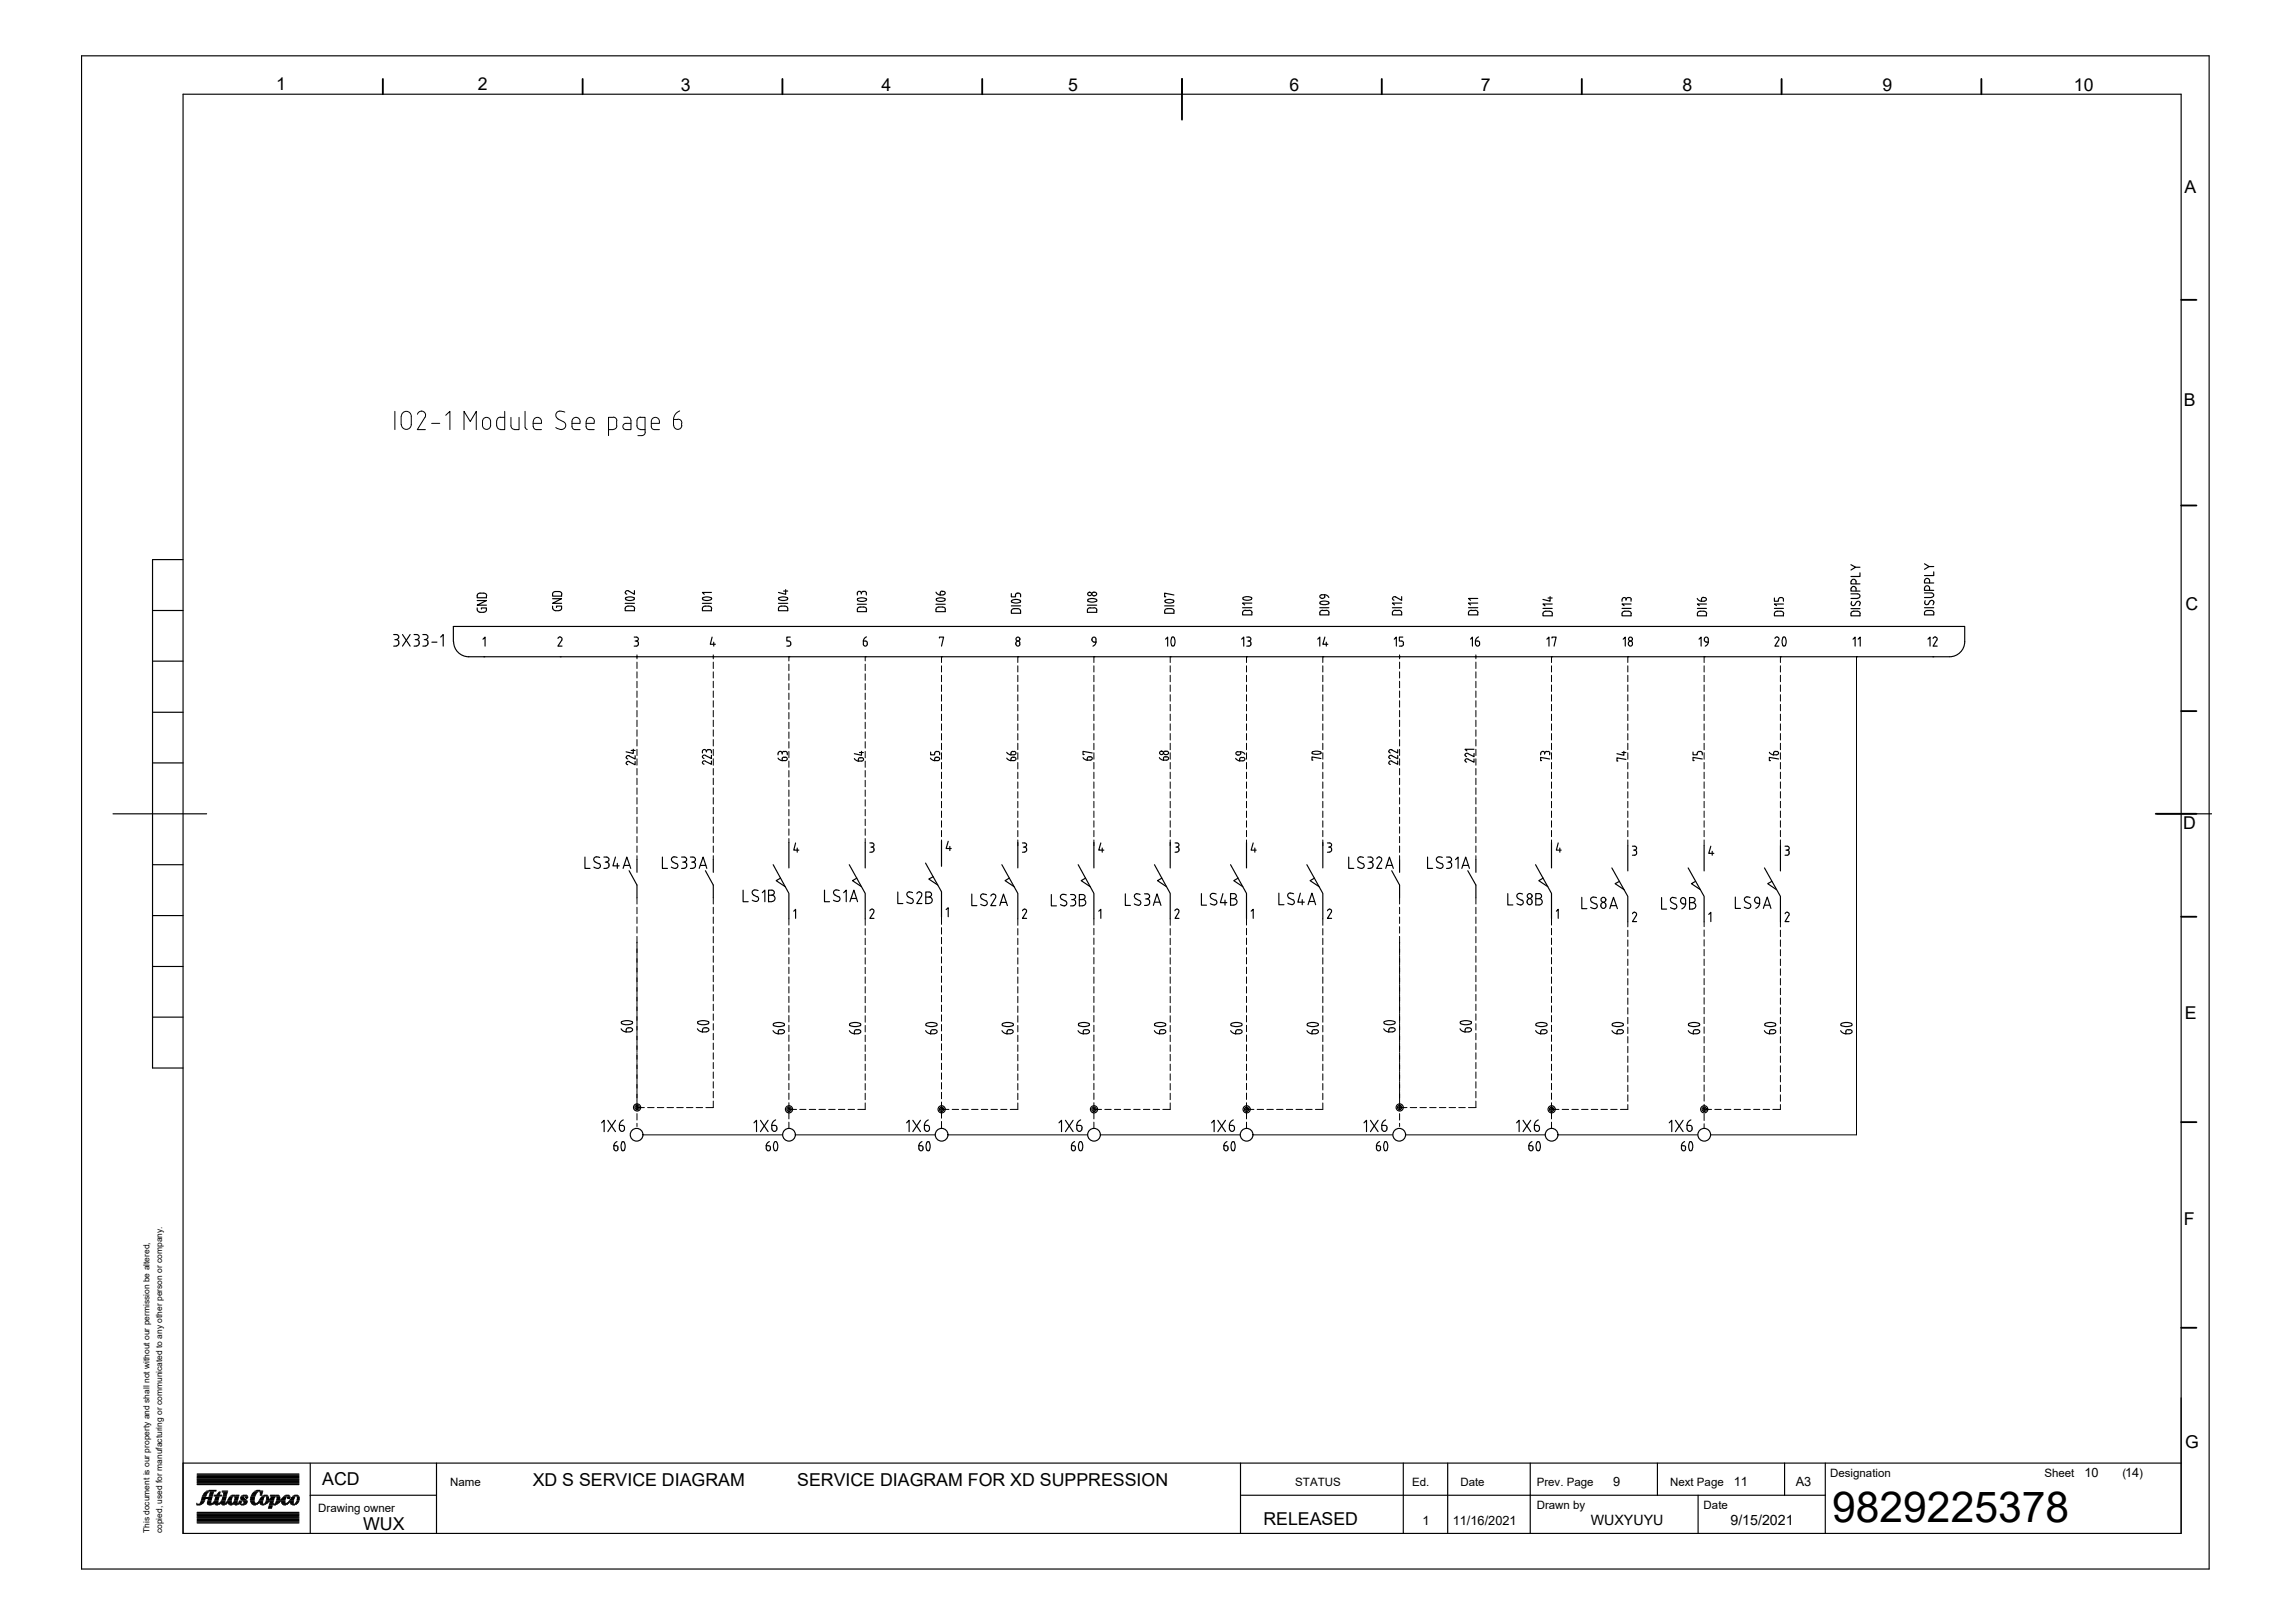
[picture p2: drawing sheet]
<svg xmlns="http://www.w3.org/2000/svg" width="420mm" height="297mm" viewBox="0 0 420 297" stroke-linecap="round" stroke-linejoin="round" font-family="sans-serif">
<defs><g id="words">
<text font-size="7.8" x="335.4" y="278.6">9829225378</text>
<g font-size="3.3">
<text x="59" y="271.8">ACD</text>
<text x="97.5" y="272">XD S SERVICE DIAGRAM</text>
<text x="146" y="272">SERVICE DIAGRAM FOR XD SUPPRESSION</text>
<text x="66.5" y="280">WUX</text>
<text x="231.3" y="279">RELEASED</text>
</g>
<g font-size="3.2">
<text x="50.5" y="16.5">1</text>
<text x="87.5" y="16.4">2</text>
<text x="124.6" y="16.7">3</text>
<text x="161.4" y="16.7">4</text>
<text x="195.6" y="16.7">5</text>
<text x="236.1" y="16.7">6</text>
<text x="271.1" y="16.7">7</text>
<text x="308" y="16.7">8</text>
<text x="344.7" y="16.7">9</text>
<text x="379.7" y="16.7">10</text>
<text x="400" y="35.4">A</text>
<text x="399.8" y="74.4">B</text>
<text x="400.1" y="111.6">C</text>
<text x="399.7" y="151.7">D</text>
<text x="400" y="186.6">E</text>
<text x="399.8" y="224.1">F</text>
<text x="400.1" y="265">G</text>
</g>
<g font-size="2.6">
<text x="291.2" y="279">WUXYUYU</text>
<text x="316.8" y="279">9/15/2021</text>
</g>
<g font-size="2.3">
<text x="295.3" y="272">9</text>
<text x="317.4" y="272">11</text>
<text x="328.7" y="272">A3</text>
<text x="381.6" y="270.4">10</text>
<text x="260.4" y="279">1</text>
<text x="266" y="279">11/16/2021</text>
</g>
<g font-size="2.1">
<text x="82.4" y="272">Name</text>
<text x="237.1" y="272">STATUS</text>
<text x="258.5" y="272">Ed.</text>
<text x="267.4" y="272">Date</text>
<text x="281.3" y="272">Prev. Page</text>
<text x="305.8" y="272">Next Page</text>
<text x="335.1" y="270.4">Designation</text>
<text x="374.3" y="270.4">Sheet</text>
<text x="388.6" y="270.4">(14)</text>
<text x="58.3" y="276.7">Drawing owner</text>
<text x="281.3" y="276.1">Drawn by</text>
<text x="311.9" y="276.1">Date</text>
</g>
<g font-size="1.5">
<text x="27.4" y="280.6" transform="rotate(-90 27.4 280.6)">This document is our property and shall not without our permission be altered,</text>
<text x="29.7" y="280.6" transform="rotate(-90 29.7 280.6)">copied, used for manufacturing or communicated to any other person or company.</text>
</g>
</g></defs>
<!-- layer: Titleblock(Atlas Copco) -->
<g fill="none" stroke="#000" stroke-width=".21">
<path d="M14.9 10.2h389.5v277h-389.5zM33.5 17.2h365.8v263.4h-365.8zM27.9 111.7h5.6M33.5 102.4h-5.6v93.1h5.6M27.9 139.6h5.6M27.9 130.4h5.6M27.9 121h5.6M20.7 148.9h17.1M27.9 158.3h5.6M394.9 148.9h10M27.9 176.9h5.6M27.9 167.6h5.6"/>
<path d="M27.9 186.2h5.6M33.5 267.8h193.6M36 275.3h.9M36 275.1h.1M36.1 275.4h.5M36.1 278.7h18.6M36.1 278.6h18.6M36.1 278.4h18.6M36.1 278.3h18.6M36.1 278.1h18.6M36.1 278h18.6M36.1 277.8h18.6"/>
<path d="M36.1 277.7h18.6M36.1 277.5h18.6M36.1 277.4h18.6M36.1 277.2h18.6M36.1 277.1h18.6M36.1 276.9h18.6M36.1 276.8h18.6M36.1 271.7h18.6M36.1 271.6h18.6M36.1 271.4h18.6M36.1 271.3h18.6M36.1 271.1h18.6"/>
<path d="M36.1 271h18.6M36.1 270.8h18.6M36.1 270.7h18.6M36.1 270.5h18.6M36.1 270.4h18.6M36.1 270.2h18.6M36.1 270.1h18.6M36.1 269.9h18.6M36.1 269.8h18.6M36.6 275.1h.6M36.7 275h.6M36.8 274.8h.6"/>
<path d="M36.8 274.7h.7M36.9 274.5h.6M36.9 274.4h.6M36.9 274.2h1.9M37 274.1h1.8M37 274h.7M37.1 273.8h.6M37.2 273.7h.6M37.2 273.5h.6M37.3 273.4h.6M37.5 273.2h.5M37.6 273.1h.6"/>
<path d="M37.8 272.9h1.7M38 275.1h2.5M38 275h.6M38 275.3h1.1M38 274.8h.6M38 274.7h.6M38.1 274.5h.6M38.1 274.4h.6M38.3 275.4h.4M38.3 274h.5M38.3 272.8h1.3M38.3 273.8h.6"/>
<path d="M38.3 273.7h.6M38.4 273.5h.6M38.4 273.4h.6M38.5 273.2h.6M38.5 273.1h.6M39 275h.9M39.1 274.8h.8M39.2 273.8h1.3M39.2 273.7h1.4M39.2 274.7h.7M39.3 274.5h.6M39.4 275.3h.8"/>
<path d="M39.4 274.4h.6M39.4 274.2h.6M39.4 274.1h.7M39.5 274h.6M39.5 275.4h.4M39.7 273.5h.5M39.9 273.4h.3M40 273.2h.3M40.1 273.1h.2M40.2 275h1M40.4 274.8h.8M40.5 274.7h.7"/>
<path d="M40.5 275.1h1.1M40.6 275.3h.8M40.6 274.5h.7M40.7 274.4h.6M40.7 273.1h.9M40.7 272.9h1M40.7 274.2h.6M40.8 275.4h.3M40.8 274.1h.6M40.8 274h.6M40.8 273.8h.6M40.9 273.7h.6"/>
<path d="M40.9 273.5h.6M40.9 273.4h.7M41 273.2h.6M41.4 275h1M41.5 274.8h.9M41.6 274.7h.8M41.7 274.5h.7M41.8 275.1h2.3M41.8 274.4h.6M41.9 274.2h.5M41.9 275.3h.8M41.9 274.1h.6"/>
<path d="M42.1 274h.5M42.1 275.4h.3M42.2 273.8h1.5M42.4 273.7h.6M42.7 275h.7M42.8 274.8h.6M42.9 274.7h.6M42.9 275.3h.8M42.9 274.5h.6M43 274.4h.5M43 274h.7M43 274.2h.6"/>
<path d="M43 274.1h.6M43.1 275.4h.3M43.2 273.7h.6M43.7 275h.5M43.8 274.8h.4M43.8 274.7h.3M43.9 275.3h1.1M44.1 274.2h.7M44.1 274.1h.5M44.1 274.4h.9M44.1 274h.5M44.2 275.4h.5"/>
<path d="M44.2 274.5h1M44.2 273.8h1.1M44.4 274.7h.8M44.5 273.7h.7M44.6 275.1h.6M44.6 274.8h.7M44.6 275h.6M44.9 274.1h.5M44.9 274h.5M45.1 274.2h.1M45.8 274.5h.8M45.8 274.4h.8"/>
<path d="M45.9 274.8h.7M45.9 274.7h.7M45.9 274.2h.7M45.9 274.1h.7M45.9 274h.7M46 275h.6M46 273.8h.7M46 273.7h.8M46 275.1h1.4M46.1 273.5h.7M46.2 275.3h.9M46.2 273.4h.7"/>
<path d="M46.3 273.2h.8M46.4 275.4h.4M46.5 273.1h.7M46.7 272.9h1.4M47 272.8h.6M47.1 275h1M47.3 274.8h.8M47.4 274.7h.7M47.5 274.5h.7M47.6 274.4h.6M47.6 273.1h.5M47.6 275.1h.5"/>
<path d="M47.7 273.7h.2M47.7 274.2h.5M47.7 273.5h.2M47.7 273.4h.3M47.7 273.2h.3M47.7 275.3h1M47.8 274.1h.5M47.9 274h.5M47.9 275.4h.4M48.1 273.8h1M48.3 273.7h.6M48.5 275.1h.4"/>
<path d="M48.6 275h.5M48.7 274.8h.6M48.7 274.7h.7M48.8 274.5h1.3M48.8 274h.3M48.8 274.4h.4M48.8 274.2h.4M48.8 274.1h.4M49.1 276h.6M49.2 275.9h.6M49.2 275.7h.6M49.3 275.6h.6"/>
<path d="M49.3 275.4h.6M49.3 275.3h1.4M49.3 274.4h.9M49.4 275.1h.7M49.4 275h.6M49.4 274.8h.6M49.5 274.7h.6M49.5 274.2h.7M49.5 273.8h1.7M49.5 273.7h.8M49.6 274.1h.7M49.6 274h.8"/>
<path d="M50.1 275.4h.3M50.4 275.1h.6M50.4 273.7h.6M50.5 275h.7M50.5 274.8h.8M50.6 274.7h.9M50.7 274.5h.6M50.7 274.4h.6M50.7 274h.5M50.7 274.2h.6M50.7 274.1h.6M51.3 274.5h.9"/>
<path d="M51.5 274.4h.7M51.5 275h.7M51.5 274.8h.7M51.5 274.7h.7M51.6 275.1h.7M51.6 274.2h.7M51.7 275.3h.9M51.8 274.1h.6M51.9 274h.5M51.9 275.4h.4M52.1 273.8h.9M52.3 273.7h.6"/>
<path d="M52.4 275.1h.4M52.6 274.1h.5M52.6 275h.4M52.6 274.2h.4M52.7 274h.4M52.8 274.8h.9M52.9 274.7h.8M53 274.5h.7M53.2 275h.5M53.2 274.4h.6M53.2 275.1h.5M53.3 275.3h1"/>
<path d="M53.3 274.2h.6M53.4 274.1h.5M53.5 274h.5M53.6 275.4h.4M53.7 273.8h1M53.9 273.7h.6M54 275.1h.5M54.2 275h.4M54.3 274.8h.4M54.3 274.7h.4M54.4 274.5h.4M54.4 274.4h.4"/>
<path d="M54.4 274h.4M54.4 274.2h.4M54.4 274.1h.4M56.8 273.7h23.1M56.8 267.8v12.8M79.9 267.8v12.8M227.1 273.7h107.1M256.9 267.8v12.8M265 267.8v12.8M280.1 267.8v12.8M303.4 267.8v5.9M310.9 273.7v6.9"/>
<path d="M326.7 267.8v5.9M334.2 267.8v12.8M399.3 267.8h-172.2v12.8"/>
</g>
<!-- layer: Sketch Geometry(Atlas Copco) -->
<g fill="none" stroke="#000" stroke-width=".34">
<path d="M70.1 14.4v2.8M106.7 14.4v2.8M143.2 14.4v2.8M179.8 14.4v2.8M216.4 14.4v7.5M253 14.4v2.8M289.6 14.4v2.8M326.2 14.4v2.8M362.7 14.4v2.8M399.3 54.9h2.8M399.3 92.5h2.8M399.3 130.1h2.8"/>
<path d="M394.7 148.9h7.4M399.3 167.8h2.8M399.3 205.4h2.8M399.3 243h2.8"/>
</g>
<!-- layer: WIRES_CONTROL -->
<g fill="none" stroke="#000" stroke-width=".18">
<path d="M72.3 75.3v3.3M73.4 76.2v1.5M73.5 76.2a.91 .91 0 0 1 .9-.9 .91 .91 0 0 1 .9 .9v1.5M73.5 77.7a.91 .91 0 0 0 .9 .9 .91 .91 0 0 0 .9-.9M76.4 75.8a.75 .75 0 0 1 1-.5 .75 .75 0 0 1 .4 1.1l-1.4 2.2h1.5M79 77.5h1.5M81.6 76l.8-.7v3.3M84.9 78.6v-3.3l1.2 1.8 1.1-1.8v3.3M88.3 77.1a.74 .74 0 0 1 .8-.7 .74 .74 0 0 1 .7 .7M88.3 77.1v.7a.74 .74 0 0 0 .8 .8 .74 .74 0 0 0 .7-.8v-.7M90.9 77v.9M91 77.9a.66 .66 0 0 0 .6 .7"/>
<path d="M91.6 76.4h.8M91.6 76.3a.66 .66 0 0 0-.6 .7M92.4 75.3v3.3h-.8M93.5 76.4v1.5a.66 .66 0 0 0 .7 .7M95 76.4v2.2h-.8M96.1 75.3v2.9M96.2 78.2v.2l.3 .2M97.6 77.1v1M97.6 78.1l.3 .4 1.2 .1M97.6 77.1a.74 .74 0 0 1 .8-.7 .74 .74 0 0 1 .7 .7M99.1 77.1v.4h-1.5M101.7 78.2l1.2 .4"/>
<path d="M103.4 75.4l-.3-.1a.81 .81 0 0 0-1.2 .2 .81 .81 0 0 0 .3 1.1l1 .6a.73 .73 0 0 1 .4 .8 .73 .73 0 0 1-.8 .6M104.7 78.1l.3 .4 1.2 .1M104.7 77.1a.74 .74 0 0 1 .8-.7 .74 .74 0 0 1 .7 .7M104.7 77.1v1M106.2 77.1v.4h-1.5M107.3 78.1l.1 .2 .5 .3M107.3 77.1v1M107.3 77.1a.74 .74 0 0 1 .8-.7 .74 .74 0 0 1 .7 .7M107.9 78.6h.9M108.8 77.1v.4h-1.5M111.4 78.6h.9M112.3 76.4h-.9v3.3"/>
<path d="M112.3 76.3a.66 .66 0 0 1 .6 .7M112.9 77v.9M112.9 77.9a.66 .66 0 0 1-.6 .7M114.2 76.4h.6M114.6 77.5h.9M114.6 77.5a.57 .57 0 0 0-.6 .6 .57 .57 0 0 0 .6 .5M114.9 76.3a.66 .66 0 0 1 .6 .7M115.5 77v1.6h-.9M116.6 77v.9a.66 .66 0 0 0 .7 .7M116.8 79.7h.7M117.2 76.4h.9v2.7M117.2 78.6h.9"/>
<path d="M117.3 76.3a.66 .66 0 0 0-.7 .7M118.1 79.1a.66 .66 0 0 1-.6 .6M119.2 78.1l.1 .2 .5 .3M119.2 77.1a.74 .74 0 0 1 .8-.7 .74 .74 0 0 1 .7 .7M119.2 77.1v1M119.8 78.6h.9M120.7 77.1v.4h-1.5M123.3 77.8a.74 .74 0 0 0 .8 .8 .74 .74 0 0 0 .7-.8M124.1 76.8h-.8v1.1M124.1 76.7l.5 .2 .2 .6M124.4 75.2a1.71 1.71 0 0 0-1.1 1.5M124.8 77.5v.4"/>
<path d="M339.9 120.2v87.5h-26.8M117.7 207.7h25.6M145.6 207.7h25.6M173.5 207.7h25.6M201.5 207.7h25.6M229.4 207.7h25.6M257.3 207.7h25.6M285.2 207.7h25.6"/>
</g>
<!-- layer: SYMS -->
<g fill="none" stroke="#000" stroke-width=".21">
<path d="M83 117.4a2.77 2.77 0 0 0 2.8 2.8h271.1a2.77 2.77 0 0 0 2.8-2.8v-2.7h-276.7v2.7M115.2 159.4l1.4 2.6v2.3M116.6 157.3v2.4M129.1 159.4l1.5 2.6v2.3M130.6 157.3v2.4M141.5 158.3l2.9 5.2v4.7M144.4 154.2v4.6M155.5 158.3l2.9 5.2v4.7M158.4 154.2v4.6M169.4 158l3 5.2v4.7M172.4 153.9v4.7M183.4 158.3l2.9 5.2v4.7"/>
<path d="M186.3 154.2v4.6M197.4 158.3l2.9 5.2v4.7M200.3 154.2v4.6M211.4 158.3l2.8 5.2v4.7M214.2 154.2v4.6M225.3 158.3l2.9 5.2v4.7M228.2 154.2v4.6M239.3 158.3l2.9 5.2v4.7M242.2 154.2v4.6M254.8 159.4l1.4 2.6v2.3M256.2 157.3v2.4M268.7 159.4l1.5 2.6v2.3"/>
<path d="M270.2 157.3v2.4M281.1 158.3l2.9 5.2v4.7M284 154.2v4.6M295.1 158.8l2.9 5.3v4.6M298 154.8v4.6M309.1 158.8l2.9 5.3v4.6M312 154.8v4.6M323 158.8l3 5.3v4.6M326 154.8v4.6M142.9 160.7l-.8 .5 1.6 1.1M156.9 160.7l-.8 .5 1.6 1.1M170.8 160.5l-.8 .4 1.7 1.1"/>
<path d="M184.8 160.7l-.8 .5 1.7 1.1M198.7 160.7l-.8 .5 1.7 1.1M212.7 160.7l-.8 .5 1.7 1.1M226.7 160.7l-.8 .5 1.6 1.1M240.7 160.7l-.9 .5 1.7 1.1M282.5 160.7l-.8 .5 1.7 1.1M296.5 161.3l-.8 .4 1.6 1.1M310.4 161.3l-.7 .4 1.6 1.1M324.4 161.3l-.8 .4 1.6 1.1"/>
<circle cx="116.6" cy="207.7" r="1.16"/>
<circle cx="116.6" cy="202.7" r=".66"/>
<circle cx="116.6" cy="202.7" r=".4"/>
<circle cx="116.6" cy="202.7" r=".19"/>
<circle cx="144.4" cy="207.7" r="1.16"/>
<circle cx="144.4" cy="203" r=".66"/>
<circle cx="144.4" cy="203" r=".4"/>
<circle cx="144.4" cy="203" r=".19"/>
<circle cx="172.4" cy="207.7" r="1.16"/>
<circle cx="172.4" cy="203" r=".66"/>
<circle cx="172.4" cy="203" r=".4"/>
<circle cx="172.4" cy="203" r=".19"/>
<circle cx="200.3" cy="207.7" r="1.16"/>
<circle cx="200.3" cy="203" r=".66"/>
<circle cx="200.3" cy="203" r=".4"/>
<circle cx="200.3" cy="203" r=".19"/>
<circle cx="228.2" cy="207.7" r="1.16"/>
<circle cx="228.2" cy="203" r=".66"/>
<circle cx="228.2" cy="203" r=".4"/>
<circle cx="228.2" cy="203" r=".19"/>
<circle cx="256.2" cy="207.7" r="1.16"/>
<circle cx="256.3" cy="202.7" r=".66"/>
<circle cx="256.3" cy="202.7" r=".4"/>
<circle cx="256.3" cy="202.7" r=".19"/>
<circle cx="284.1" cy="207.7" r="1.16"/>
<circle cx="284.1" cy="203" r=".66"/>
<circle cx="284.1" cy="203" r=".4"/>
<circle cx="284.1" cy="203" r=".19"/>
<circle cx="312" cy="207.7" r="1.16"/>
<circle cx="312" cy="203" r=".66"/>
<circle cx="312" cy="203" r=".4"/>
<circle cx="312" cy="203" r=".19"/>
</g>
<!-- layer: WIREREF -->
<g fill="none" stroke="#000" stroke-width=".21">
<path d="M112.4 209.7h.5l.2 .4M112.4 209.7v.6M112.4 210.3a.36 .36 0 0 0 .4 .3 .36 .36 0 0 0 .3-.3M113 208.9a.87 .87 0 0 0-.6 .8M113.1 210.1v.2M114.2 209l-.1-.1a1.18 1.18 0 0 0 0 1.7l.1-.1M114.3 209a1.59 1.59 0 0 1 0 1.5M140.3 209.7h.4M140.3 209.7v.6M140.7 209.7l.2 .1 .1 .3M140.9 208.9a.87 .87 0 0 0-.6 .8M141 210.1a.38 .38 0 0 1-.2 .5 .38 .38 0 0 1-.5-.3"/>
<path d="M142.2 209h-.3a1.28 1.28 0 0 0 0 1.6l.3-.1M142.2 209a1.59 1.59 0 0 1 0 1.5M168.2 209.7h.6l.2 .4M168.2 209.7v.6M168.8 208.9a.87 .87 0 0 0-.6 .8M169 210.1a.38 .38 0 0 1-.3 .5 .38 .38 0 0 1-.4-.3M169.7 209a1.59 1.59 0 0 0 0 1.5M169.7 209l.2-.1a1.18 1.18 0 0 1 0 1.7l-.2-.1M196.2 209.7v.6a.38 .38 0 0 0 .4 .3 .38 .38 0 0 0 .3-.5M196.2 209.7h.3M196.5 209.7l.3 .1 .1 .3M196.7 208.9a.87 .87 0 0 0-.5 .8"/>
<path d="M198 209h-.3a1.28 1.28 0 0 0 0 1.6l.3-.1M198 209a1.59 1.59 0 0 1 0 1.5M224.1 209.7h.5l.2 .4M224.1 209.7v.6M224.6 208.9a.87 .87 0 0 0-.5 .8M224.8 210.1a.38 .38 0 0 1-.2 .5 .38 .38 0 0 1-.5-.3M225.6 209a1.59 1.59 0 0 0 0 1.5M225.6 209l.2-.1a1.18 1.18 0 0 1 0 1.7l-.2-.1M252 209.7h.4M252 209.7v.6M252.4 209.7l.3 .1 .1 .3M252.6 208.9a.87 .87 0 0 0-.6 .8"/>
<path d="M252.7 210.1a.36 .36 0 0 1-.2 .5 .36 .36 0 0 1-.5-.3M253.5 209l.2-.1 .2 .1M253.5 210.5l.2 .1 .2-.1M253.5 209a1.59 1.59 0 0 0 0 1.5M253.9 209a1.59 1.59 0 0 1 0 1.5M279.9 209.7h.5l.3 .4M279.9 209.7v.6M280.5 208.9a.87 .87 0 0 0-.6 .8M280.7 210.1a.38 .38 0 0 1-.3 .5 .38 .38 0 0 1-.5-.3M281.4 209a1.59 1.59 0 0 0 0 1.5M281.4 209h.3a1.28 1.28 0 0 1 0 1.6l-.3-.1M307.8 209.7h.4"/>
<path d="M307.8 209.7v.6M308.2 209.7l.3 .1 .1 .3M308.4 208.9a.87 .87 0 0 0-.6 .8M308.6 210.1a.36 .36 0 0 1-.3 .5 .36 .36 0 0 1-.4-.3M309.3 209l.2-.1 .2 .1M309.3 210.5l.2 .1 .2-.1M309.3 209a1.59 1.59 0 0 0 0 1.5M309.7 209a1.59 1.59 0 0 1 0 1.5"/>
</g>
<!-- layer: TAGS -->
<g fill="none" stroke="#000" stroke-width=".21">
<path d="M107.1 156.9v2h.9M108.7 158.7l.7 .2M109 157.7l.6 .4M109.7 158a.49 .49 0 0 1 .2 .6 .49 .49 0 0 1-.5 .3M109.8 156.9a.6 .6 0 0 0-.8-.1 .6 .6 0 0 0-.2 .8l.2 .1M110.6 156.9h.4a.44 .44 0 0 1 .5 .4 .44 .44 0 0 1-.5 .4M110.6 158.9h.4M110.8 157.8a.51 .51 0 0 1 .7 .4M111.5 158.3a.49 .49 0 0 1-.5 .6M112.7 156.9l-.5 1.6h1.2M113 158v.9M114.1 158.9l.7-2 .7 2"/>
<path d="M114.3 158.4h1M121.3 156.9v2h.9M122.9 158.7l.7 .2M123.2 157.7l.6 .4M123.8 158a.49 .49 0 0 1 .3 .6 .49 .49 0 0 1-.5 .3M124 156.9a.56 .56 0 0 0-.9 0 .56 .56 0 0 0 .1 .8M124.8 156.9h.5a.44 .44 0 0 1 .4 .4 .44 .44 0 0 1-.4 .4M124.8 158.9h.5M125 157.8a.53 .53 0 0 1 .7 .4M125.7 158.3a.49 .49 0 0 1-.4 .6M126.4 156.9h.5a.44 .44 0 0 1 .4 .4 .44 .44 0 0 1-.4 .4M126.4 158.9h.5"/>
<path d="M126.6 157.8a.51 .51 0 0 1 .7 .4M127.3 158.3a.49 .49 0 0 1-.4 .6M128 158.9l.7-2 .7 2M128.2 158.4h1M246.9 156.9v2h.9M248.6 158.7l.7 .2M248.8 157.7l.7 .4M249 156.8l.6 .1M249.1 156.8a.49 .49 0 0 0-.5 .4 .49 .49 0 0 0 .2 .5M249.5 158a.49 .49 0 0 1 .2 .6 .49 .49 0 0 1-.4 .3M250.4 156.9h.5a.44 .44 0 0 1 .5 .4 .44 .44 0 0 1-.5 .4M250.4 158.9h.5"/>
<path d="M250.6 157.8a.53 .53 0 0 1 .8 .4M251.4 158.3a.49 .49 0 0 1-.5 .6M252.5 156.9l.4 .2v.4M252.5 156.8l-.4 .4M252.9 157.6l-.9 1.3h1M253.7 158.9l.7-2 .7 2M253.9 158.4h1M261.4 156.9v2h.9M263 158.7l.7 .2M263.2 157.7l.7 .4M263.9 158a.49 .49 0 0 1 .3 .6 .49 .49 0 0 1-.5 .3M264 156.9a.6 .6 0 0 0-.7-.1 .6 .6 0 0 0-.2 .8l.1 .1"/>
<path d="M264.8 156.9h.5M264.8 158.9h.5M265.1 157.8h.2M265.3 156.9a.44 .44 0 0 1 .5 .4 .44 .44 0 0 1-.5 .4M265.3 157.8l.4 .2 .1 .2M265.8 158.3a.49 .49 0 0 1-.5 .6M266.5 157.3l.4-.4v2M267.6 158.9l.7-2 .7 2M267.8 158.4h1M110.1 205.5l.5-.5v2.1M111.3 205l1.4 2.1M112.7 205l-1.4 2.1"/>
<path d="M113.4 206.6v-.6h.5a.47 .47 0 0 1 .4 .6M113.4 206.6a.44 .44 0 0 0 .5 .5 .44 .44 0 0 0 .4-.5M114.1 205a1.08 1.08 0 0 0-.7 .9M138 205.5l.5-.5v2.1M139.2 205l1.4 2.1M140.6 205l-1.4 2.1M141.3 206.6a.44 .44 0 0 0 .5 .5 .44 .44 0 0 0 .4-.5M141.8 206h-.5v.6M141.8 206a.47 .47 0 0 1 .4 .6M142 205a1.08 1.08 0 0 0-.7 .9M166 205.5l.4-.5v2.1M167.1 205l1.4 2.1"/>
<path d="M168.5 205l-1.4 2.1M169.2 206.6v-.6h.5a.47 .47 0 0 1 .5 .6M169.3 206.6a.44 .44 0 0 0 .4 .5 .44 .44 0 0 0 .5-.5M169.9 205a1.08 1.08 0 0 0-.7 .9M193.9 205.5l.4-.5v2.1M195.1 205l1.4 2.1M196.5 205l-1.4 2.1M197.2 206.6a.44 .44 0 0 0 .4 .5 .44 .44 0 0 0 .5-.5M197.6 206h-.5v.6M197.6 206a.4 .4 0 0 1 .5 .4M197.8 205a1.08 1.08 0 0 0-.7 .9M198.1 206.4v.2"/>
<path d="M221.8 205.5l.5-.5v2.1M223 205l1.4 2.1M224.4 205l-1.4 2.1M225.1 206.6v-.6h.4a.47 .47 0 0 1 .5 .6M225.1 206.6a.44 .44 0 0 0 .5 .5 .44 .44 0 0 0 .4-.5M225.8 205a1.08 1.08 0 0 0-.7 .9M249.7 205.5l.5-.5v2.1M250.9 205l1.4 2.1M252.3 205l-1.4 2.1M253 206.6a.44 .44 0 0 0 .5 .5 .44 .44 0 0 0 .4-.5M253.4 206h-.4v.6M253.5 206a.4 .4 0 0 1 .4 .4"/>
<path d="M253.7 205a1.08 1.08 0 0 0-.7 .9M253.9 206.4v.2M277.7 205.5l.4-.5v2.1M278.8 205l1.4 2.1M280.2 205l-1.4 2.1M280.9 206.6v-.6h.5a.47 .47 0 0 1 .4 .6M281 206.6a.44 .44 0 0 0 .4 .5 .44 .44 0 0 0 .4-.5M281.6 205a1.08 1.08 0 0 0-.7 .9M305.6 205.5l.5-.5v2.1M306.7 205l1.4 2.1M308.1 205l-1.4 2.1M308.8 206.6v-.6h.5a.47 .47 0 0 1 .5 .6"/>
<path d="M308.9 206.6a.44 .44 0 0 0 .4 .5 .44 .44 0 0 0 .5-.5M309.6 205a1.08 1.08 0 0 0-.7 .9"/>
</g>
<!-- layer: WIRES_CUSTOMER -->
<g fill="none" stroke="#000" stroke-width=".18">
<path d="M116.6 119.9v.7M256.2 119.9v.7M116.6 121.2v1.2M116.6 123v1.1M116.6 124.7v1.2M116.6 126.5v1.1M116.6 128.2v1.2M116.6 130v1.2M116.6 131.8v1.2M116.6 133.6v1.2M116.6 135.4v1.1M116.6 137.1v1.2"/>
<path d="M116.6 138.9v1.2M158.4 120.2v.8M158.4 121.6v1.1M158.4 123.3v1.2M158.4 125.1v1.2M158.4 126.8v1.2M158.4 128.6v1.2M158.4 130.4v1.2M158.4 132.2v1.2M158.4 134v1.1M158.4 135.7v1.2M158.4 137.5v1.2"/>
<path d="M158.4 139.3v1.1M172.4 120.2v1.1M172.4 121.8v1.2M172.4 123.6v1.2M172.4 125.4v1.1M172.4 127.1v1.2M172.4 128.9v1.2M172.4 130.7v1.2M172.4 132.5v1.2M172.4 134.3v1.1M172.4 136v1.2M172.4 137.8v1.2"/>
<path d="M172.4 139.5v1.2M186.3 120.2v1.1M186.3 121.8v1.2M186.3 123.6v1.2M186.3 125.4v1.1M186.3 127.1v1.2M186.3 128.9v1.2M186.3 130.7v1.2M186.3 132.5v1.2M186.3 134.3v1.1M186.3 136v1.2M186.3 137.8v1.2"/>
<path d="M186.3 139.5v1.2M200.3 120.2v1.1M200.3 121.8v1.2M200.3 123.6v1.2M200.3 125.4v1.1M200.3 127.1v1.2M200.3 128.9v1.2M200.3 130.7v1.2M200.3 132.5v1.2M200.3 134.3v1.1M200.3 136v1.2M200.3 137.8v1.2"/>
<path d="M200.3 139.5v1.2M214.2 120.2v1.1M214.2 121.8v1.2M214.2 123.6v1.2M214.2 125.4v1.1M214.2 127.1v1.2M214.2 128.9v1.2M214.2 130.7v1.2M214.2 132.5v1.2M214.2 134.3v1.1M214.2 136v1.2M214.2 137.8v1.2"/>
<path d="M214.2 139.5v1.2M228.2 120.2v1.1M228.2 121.8v1.2M228.2 123.6v1.2M228.2 125.4v1.1M228.2 127.1v1.2M228.2 128.9v1.2M228.2 130.7v1.2M228.2 132.5v1.2M228.2 134.3v1.1M228.2 136v1.2M228.2 137.8v1.2"/>
<path d="M228.2 139.5v1.2M242.2 120.2v1.1M242.2 121.8v1.2M242.2 123.6v1.2M242.2 125.4v1.1M242.2 127.1v1.2M242.2 128.9v1.2M242.2 130.7v1.2M242.2 132.5v1.2M242.2 134.3v1.1M242.2 136v1.2M242.2 137.8v1.2"/>
<path d="M242.2 139.5v1.2M256.2 121.2v1.2M256.2 123v1.1M256.2 124.7v1.2M256.2 126.5v1.1M256.2 128.2v1.2M256.2 130v1.2M256.2 131.8v1.2M256.2 133.6v1.2M256.2 135.4v1.1M256.2 137.1v1.2M256.2 138.9v1.2"/>
<path d="M284 120.2v1.1M284 121.8v1.2M284 123.6v1.2M284 125.4v1.1M284 127.1v1.2M284 128.9v1.2M284 130.7v1.2M284 132.5v1.2M284 134.3v1.1M284 136v1.2M284 137.8v1.2M284 139.5v1.2"/>
<path d="M298 120.2v1.1M298 121.8v1.2M298 123.6v1.2M298 125.4v1.1M298 127.1v1.2M298 128.9v1.2M298 130.7v1.2M298 132.5v1.2M298 134.3v1.1M298 136v1.2M298 137.8v1.2M298 139.5v1.2"/>
<path d="M312 120.2v1.1M312 121.8v1.2M312 123.6v1.2M312 125.4v1.1M312 127.1v1.2M312 128.9v1.2M312 130.7v1.2M312 132.5v1.2M312 134.3v1.1M312 136v1.2M312 137.8v1.2M312 139.5v1.2"/>
<path d="M326 120.2v1.1M326 121.8v1.2M326 123.6v1.2M326 125.4v1.1M326 127.1v1.2M326 128.9v1.2M326 130.7v1.2M326 132.5v1.2M326 134.3v1.1M326 136v1.2M326 137.8v1.2M326 139.5v1.2"/>
<path d="M116.6 140.6v1.2M116.6 142.4v1.2M116.6 144.2v1.2M116.6 146v1.2M116.6 147.8v1.1M116.6 149.5v1.2M116.6 151.3v1.2M116.6 153.1v1.1M116.6 154.8v1.2M116.6 156.6v.7M158.4 141v1.2M158.4 142.8v1.2"/>
<path d="M158.4 144.6v1.2M158.4 146.4v1.1M158.4 148.1v1.2M158.4 149.9v1.2M158.4 151.7v1.2M158.4 153.5v.7M172.4 141.3v1.2M172.4 143.1v1.2M172.4 144.9v1.2M172.4 146.7v1.1M172.4 148.4v1.2M172.4 150.2v1.2"/>
<path d="M172.4 152v1.1M172.4 153.7v1.1M186.3 141.3v1.2M186.3 143.1v1.2M186.3 144.9v1.2M186.3 146.7v1.1M186.3 148.4v1.2M186.3 150.2v1.2M186.3 152v1.1M186.3 153.7v1.1M200.3 141.3v1.2M200.3 143.1v1.2"/>
<path d="M200.3 144.9v1.2M200.3 146.7v1.1M200.3 148.4v1.2M200.3 150.2v1.2M200.3 152v1.1M200.3 153.7v1.1M214.2 141.3v1.2M214.2 143.1v1.2M214.2 144.9v1.2M214.2 146.7v1.1M214.2 148.4v1.2M214.2 150.2v1.2"/>
<path d="M214.2 152v1.1M214.2 153.7v1.1M228.2 141.3v1.2M228.2 143.1v1.2M228.2 144.9v1.2M228.2 146.7v1.1M228.2 148.4v1.2M228.2 150.2v1.2M228.2 152v1.1M228.2 153.7v1.1M242.2 141.3v1.2M242.2 143.1v1.2"/>
<path d="M242.2 144.9v1.2M242.2 146.7v1.1M242.2 148.4v1.2M242.2 150.2v1.2M242.2 152v1.1M242.2 153.7v1.1M256.2 140.6v1.2M256.2 142.4v1.2M256.2 144.2v1.2M256.2 146v1.2M256.2 147.8v1.1M256.2 149.5v1.2"/>
<path d="M256.2 151.3v1.2M256.2 153.1v1.1M256.2 154.8v1.2M256.2 156.6v.7M284 141.3v1.2M284 143.1v1.2M284 144.9v1.2M284 146.7v1.1M284 148.4v1.2M284 150.2v1.2M284 152v1.1M284 153.7v1.1"/>
<path d="M298 141.3v1.2M298 143.1v1.2M298 144.9v1.2M298 146.7v1.1M298 148.4v1.2M298 150.2v1.2M298 152v1.1M298 153.7v1.1M312 141.3v1.2M312 143.1v1.2M312 144.9v1.2M312 146.7v1.1"/>
<path d="M312 148.4v1.2M312 150.2v1.2M312 152v1.1M312 153.7v1.1M326 141.3v1.2M326 143.1v1.2M326 144.9v1.2M326 146.7v1.1M326 148.4v1.2M326 150.2v1.2M326 152v1.1M326 153.7v1.1"/>
<path d="M116.6 164.3v1.2M116.6 166v1.2M116.6 167.8v1.2M116.6 169.6v1.2M116.6 171.4v1.7M116.6 173.2v1.7M116.6 174.9v1.7M116.6 176.7v1.7M116.6 178.5v1.6M130.6 164.3v1.2M130.6 166v1.2M130.6 167.8v1.2"/>
<path d="M130.6 169.6v1.2M130.6 171.4v1.2M130.6 173.2v1.1M130.6 174.9v1.2M130.6 176.7v1.2M130.6 178.5v1.2M144.4 168.2v1.1M144.4 169.9v1.2M144.4 171.7v1.2M144.4 173.5v1.1M144.4 175.2v1.2M144.4 177v1.2"/>
<path d="M144.4 178.8v1.2M158.4 168.2v1.1M158.4 169.9v1.2M158.4 171.7v1.2M158.4 173.5v1.2M158.4 175.3v1.2M158.4 177.1v1.1M158.4 178.8v1.2M172.4 167.9v1.3M172.4 169.8v1.2M172.4 171.5v1.2M172.4 173.3v1.2"/>
<path d="M172.4 175.1v1.1M172.4 176.8v1.2M172.4 178.6v1.2M186.3 168.2v1.1M186.3 169.9v1.2M186.3 171.7v1.2M186.3 173.5v1.2M186.3 175.3v1.2M186.3 177.1v1.1M186.3 178.8v1.2M200.3 168.2v1.1M200.3 169.9v1.2"/>
<path d="M200.3 171.7v1.2M200.3 173.5v1.1M200.3 175.2v1.2M200.3 177v1.2M200.3 178.8v1.2M214.2 168.2v1.1M214.2 169.9v1.2M214.2 171.7v1.2M214.2 173.5v1.2M214.2 175.3v1.2M214.2 177.1v1.1M214.2 178.8v1.2"/>
<path d="M228.2 168.2v1.1M228.2 169.9v1.2M228.2 171.7v1.2M228.2 173.5v1.1M228.2 175.2v1.2M228.2 177v1.2M228.2 178.8v1.2M242.2 168.2v1.1M242.2 169.9v1.2M242.2 171.7v1.2M242.2 173.5v1.2M242.2 175.3v1.2"/>
<path d="M242.2 177.1v1.1M242.2 178.8v1.2M256.2 164.3v1.2M256.2 166v1.2M256.2 167.8v1.2M256.2 169.6v1.2M256.2 171.4v1.7M256.2 173.2v1.7M256.2 174.9v1.7M256.2 176.7v1.7M256.2 178.5v1.6M270.2 164.3v1.2"/>
<path d="M270.2 166v1.2M270.2 167.8v1.2M270.2 169.6v1.2M270.2 171.4v1.2M270.2 173.2v1.1M270.2 174.9v1.2M270.2 176.7v1.2M270.2 178.5v1.2M284 168.2v1.1M284 169.9v1.2M284 171.7v1.2M284 173.5v1.1"/>
<path d="M284 175.2v1.2M284 177v1.2M284 178.8v1.2M298 168.7v.9M298 170.2v1.2M298 172v1.2M298 173.8v1.1M298 175.5v1.2M298 177.3v1.2M298 179.1v1.2M312 168.7v.9M312 170.2v1.2"/>
<path d="M312 172v1.2M312 173.8v1.1M312 175.5v1.2M312 177.3v1.2M312 179.1v1.1M326 168.7v.9M326 170.2v1.2M326 172v1.2M326 173.8v1.1M326 175.5v1.2M326 177.3v1.2M326 179.1v1.2"/>
<path d="M116.6 180.2v1.7M116.6 182v1.7M116.6 183.8v1.7M116.6 185.6v1.7M116.6 187.3v1.7M116.6 189.1v1.7M116.6 190.9v1.6M116.6 192.7v1.6M116.6 194.5v1.6M116.6 196.2v1.7M116.6 198v1.7M116.6 199.7v1.7"/>
<path d="M130.6 180.2v1.2M130.6 182v1.2M130.6 183.8v1.2M130.6 185.6v1.1M130.6 187.3v1.2M130.6 189.1v1.2M130.6 190.9v1.2M130.6 192.7v1.2M130.6 194.5v1.1M130.6 196.2v1.2M130.6 198v1.2M130.6 199.7v1.2"/>
<path d="M144.4 180.6v1.2M144.4 182.3v1.2M144.4 184.1v1.2M144.4 185.9v1.1M144.4 187.6v1.2M144.4 189.4v1.2M144.4 191.2v1.2M144.4 193v1.2M144.4 194.7v1.2M144.4 196.5v1.2M144.4 198.3v1.1M158.4 180.6v1.2"/>
<path d="M158.4 182.3v1.2M158.4 184.1v1.2M158.4 185.9v1.2M158.4 187.7v1.2M158.4 189.5v1.1M158.4 191.2v1.2M158.4 193v1.2M158.4 194.7v1.2M158.4 196.5v1.2M158.4 198.3v1.2M172.4 180.4v1.2M172.4 182.2v1.2"/>
<path d="M172.4 184v1.1M172.4 185.7v1.2M172.4 187.5v1.2M172.4 189.3v1.2M172.4 191v1.2M172.4 192.8v1.2M172.4 194.6v1.2M172.4 196.4v1.1M172.4 198.1v1.2M172.4 199.9v1.2M186.3 180.6v1.2M186.3 182.3v1.2"/>
<path d="M186.3 184.1v1.2M186.3 185.9v1.2M186.3 187.7v1.2M186.3 189.5v1.1M186.3 191.2v1.2M186.3 193v1.2M186.3 194.7v1.2M186.3 196.5v1.2M186.3 198.3v1.2M200.3 180.6v1.2M200.3 182.3v1.2M200.3 184.1v1.2"/>
<path d="M200.3 185.9v1.1M200.3 187.6v1.2M200.3 189.4v1.2M200.3 191.2v1.2M200.3 193v1.2M200.3 194.7v1.2M200.3 196.5v1.2M200.3 198.3v1.1M214.2 180.6v1.2M214.2 182.3v1.2M214.2 184.1v1.2M214.2 185.9v1.2"/>
<path d="M214.2 187.7v1.2M214.2 189.5v1.1M214.2 191.2v1.2M214.2 193v1.2M214.2 194.7v1.2M214.2 196.5v1.2M214.2 198.3v1.2M228.2 180.6v1.2M228.2 182.3v1.2M228.2 184.1v1.2M228.2 185.9v1.1M228.2 187.6v1.2"/>
<path d="M228.2 189.4v1.2M228.2 191.2v1.2M228.2 193v1.2M228.2 194.7v1.2M228.2 196.5v1.2M228.2 198.3v1.1M242.2 180.6v1.2M242.2 182.3v1.2M242.2 184.1v1.2M242.2 185.9v1.2M242.2 187.7v1.2M242.2 189.5v1.1"/>
<path d="M242.2 191.2v1.2M242.2 193v1.2M242.2 194.7v1.2M242.2 196.5v1.2M242.2 198.3v1.2M256.2 180.2v1.7M256.2 182v1.7M256.2 183.8v1.7M256.2 185.6v1.7M256.2 187.3v1.7M256.2 189.1v1.7M256.2 190.9v1.6"/>
<path d="M256.2 192.7v1.6M256.2 194.5v1.6M256.2 196.2v1.7M256.2 198v1.7M256.2 199.7v1.7M270.2 180.2v1.2M270.2 182v1.2M270.2 183.8v1.2M270.2 185.6v1.1M270.2 187.3v1.2M270.2 189.1v1.2M270.2 190.9v1.2"/>
<path d="M270.2 192.7v1.2M270.2 194.5v1.1M270.2 196.2v1.2M270.2 198v1.2M270.2 199.7v1.2M284 180.6v1.2M284 182.3v1.2M284 184.1v1.2M284 185.9v1.1M284 187.6v1.2M284 189.4v1.2M284 191.2v1.2"/>
<path d="M284 193v1.2M284 194.7v1.2M284 196.5v1.2M284 198.3v1.1M298 180.9v1.1M298 182.6v1.2M298 184.4v1.2M298 186.2v1.2M298 188v1.2M298 189.7v1.2M298 191.5v1.2M298 193.3v1.2"/>
<path d="M298 195v1.2M298 196.8v1.2M298 198.6v1.2M312 180.8v1.2M312 182.6v1.2M312 184.4v1.2M312 186.2v1.1M312 187.9v1.2M312 189.7v1.2M312 191.5v1.2M312 193.3v1.2M312 195v1.2"/>
<path d="M312 196.8v1.2M312 198.6v1.1M326 180.9v1.1M326 182.6v1.2M326 184.4v1.2M326 186.2v1.2M326 188v1.2M326 189.7v1.2M326 191.5v1.2M326 193.3v1.2M326 195v1.2M326 196.8v1.2"/>
<path d="M326 198.6v1.2M116.6 201.5v1.7M116.6 203.8v1.2M116.6 205.6v.6M116.6 202.7h1.4M118.6 202.7h1.1M120.3 202.7h1.2M122.1 202.7h1.2M123.9 202.7h1.2M125.7 202.7h1.2M127.5 202.7h1.1M130.6 201.5v1.2h-1.4"/>
<path d="M144.4 203h1.4M144.4 200v1.2M144.4 201.8v1.2M144.4 203.6v1.2M144.4 205.4v1.2M146.4 203h1.2M148.2 203h1.1M149.9 203h1.2M151.7 203h1.2M153.5 203h1.2M155.3 203h1.1M158.4 201.9v1.1h-1.4"/>
<path d="M158.4 200.1v1.2M172.4 201.7v1.2M172.4 203.5v1.2M172.4 205.2v1.4M172.4 203h1.3M174.3 203h1.2M176.1 203h1.2M177.9 203h1.2M179.6 203h1.2M181.4 203h1.2M183.2 203h1.1M186.3 200.1v1.2"/>
<path d="M186.3 201.9v1.1h-1.4M200.3 200v1.2M200.3 201.8v1.2M200.3 203.6v1.2M200.3 205.4v1.2M200.3 203h1.4M202.3 203h1.1M204 203h1.2M205.8 203h1.2M207.5 203h1.2M209.3 203h1.2M211.1 203h1.2"/>
<path d="M214.2 200.1v1.2M214.2 201.9v1.1h-1.3M228.2 200v1.2M228.2 201.8v1.2M228.2 203.6v1.2M228.2 205.4v1.2M228.2 203h1.4M230.2 203h1.1M231.9 203h1.2M233.7 203h1.2M235.5 203h1.2M237.3 203h1.1"/>
<path d="M239 203h1.2M242.2 200.1v1.2M242.2 201.9v1.1h-1.4M256.2 202.7h1.4M256.2 201.5v1.7M256.2 203.8v1.2M256.2 205.6v.6M258.2 202.7h1.2M260 202.7h1.1M261.7 202.7h1.2M263.5 202.7h1.2M265.3 202.7h1.2"/>
<path d="M267.1 202.7h1.2M270.2 201.5v1.2h-1.4M284 200v1.2M284 201.8v1.2M284 203.6v1.2M284 205.4v1.2M284 203h1.4M286 203h1.2M287.8 203h1.2M289.5 203h1.2M291.3 203h1.2M293.1 203h1.2"/>
<path d="M294.9 203h1.2M298 200.4v1.2M298 202.2v.8h-1.3M312 200.3v1.2M312 202.1v1.2M312 203.9v1.2M312 205.7v.9M312 203h1.3M313.9 203h1.2M315.7 203h1.2M317.5 203h1.2M319.3 203h1.1"/>
<path d="M321 203h1.2M322.8 203h1.2M326 200.4v1.2M326 202.2v.8h-1.4"/>
</g>
<!-- layer: WIRES_OPTION -->
<g fill="none" stroke="#000" stroke-width=".18">
<path d="M130.6 119.9v.7M270.2 119.9v.7M130.6 121.2v1.2M130.6 123v1.1M130.6 124.7v1.2M130.6 126.5v1.1M130.6 128.2v1.2M130.6 130v1.2M130.6 131.8v1.2M130.6 133.6v1.2M130.6 135.4v1.1M130.6 137.1v1.2"/>
<path d="M130.6 138.9v1.2M144.4 120.2v.8M144.4 121.6v1.1M144.4 123.3v1.2M144.4 125.1v1.2M144.4 126.8v1.2M144.4 128.6v1.2M144.4 130.4v1.2M144.4 132.2v1.2M144.4 134v1.1M144.4 135.7v1.2M144.4 137.5v1.2"/>
<path d="M144.4 139.3v1.1M270.2 121.2v1.2M270.2 123v1.1M270.2 124.7v1.2M270.2 126.5v1.1M270.2 128.2v1.2M270.2 130v1.2M270.2 131.8v1.2M270.2 133.6v1.2M270.2 135.4v1.1M270.2 137.1v1.2M270.2 138.9v1.2"/>
<path d="M130.6 140.6v1.2M130.6 142.4v1.2M130.6 144.2v1.2M130.6 146v1.2M130.6 147.8v1.1M130.6 149.5v1.2M130.6 151.3v1.2M130.6 153.1v1.1M130.6 154.8v1.2M130.6 156.6v.7M144.4 141v1.2M144.4 142.8v1.2"/>
<path d="M144.4 144.6v1.2M144.4 146.4v1.1M144.4 148.1v1.2M144.4 149.9v1.2M144.4 151.7v1.2M144.4 153.5v.7M270.2 140.6v1.2M270.2 142.4v1.2M270.2 144.2v1.2M270.2 146v1.2M270.2 147.8v1.1M270.2 149.5v1.2"/>
<path d="M270.2 151.3v1.2M270.2 153.1v1.1M270.2 154.8v1.2M270.2 156.6v.7"/>
</g>
<!-- layer: TAGFIXED -->
<g fill="none" stroke="#000" stroke-width=".21">
<path d="M72.1 116.1h.5a.44 .44 0 0 1 .4 .5 .44 .44 0 0 1-.4 .4M72.1 118.3h.4M72.3 117.1a.53 .53 0 0 1 .7 .4M73 117.5a.51 .51 0 0 1-.4 .7M73.7 116.1l1.4 2.2M75.1 116.1l-1.4 2.2M75.8 116.1h.5M75.8 118.3h.5M76 117.1h.3M76.3 116.1a.44 .44 0 0 1 .4 .5 .44 .44 0 0 1-.4 .4M76.3 117.1l.4 .2v.2M76.7 117.5a.51 .51 0 0 1-.4 .7"/>
<path d="M77.4 116.1h.5a.44 .44 0 0 1 .4 .5 .44 .44 0 0 1-.4 .4M77.4 118.3h.5M77.7 117.1a.51 .51 0 0 1 .6 .4M78.3 117.5a.51 .51 0 0 1-.4 .7M79.1 117.5h.9M80.7 116.6l.4-.5v2.2M136 162.9v2.1h1M138.6 164.1a.53 .53 0 0 1 .1 .8 .53 .53 0 0 1-.8 0l-.2-.1M138.8 163a.6 .6 0 0 0-.8-.1 .6 .6 0 0 0-.2 .8l.8 .4M139.6 163.4l.4-.5v2.1M140.7 163.8h.6M141.3 162.9h-.6v2.1h.6"/>
<path d="M141.3 163.8a.57 .57 0 0 1 .6 .6 .57 .57 0 0 1-.6 .6M141.3 162.9a.44 .44 0 0 1 .5 .5 .44 .44 0 0 1-.5 .4M150.9 162.9v2.1h1M153.1 162.9l.5 .1M153.1 162.9a.49 .49 0 0 0-.5 .3 .49 .49 0 0 0 .3 .6l.6 .3M153.5 164.1a.54 .54 0 0 1 .1 .8 .54 .54 0 0 1-.8 0l-.2-.1M154.5 163.4l.4-.5v2.1M155.6 165l.7-2.1 .7 2.1M155.8 164.4h1M164.4 163.3v2.1h.9M166 165.1l.7 .2M166.5 163.3l.6 .1"/>
<path d="M166.5 163.2a.49 .49 0 0 0-.5 .4 .49 .49 0 0 0 .3 .5l.6 .4M166.9 164.4a.49 .49 0 0 1 .3 .6 .49 .49 0 0 1-.5 .4M168.3 163.3l.4 .2v.4M168.3 163.2l-.4 .4M168.7 164l-.9 1.4h1M169.5 164.2h.6M170.1 163.3h-.6v2.1h.6M170.1 164.2a.57 .57 0 0 1 .6 .6 .57 .57 0 0 1-.6 .5M170.1 163.3a.44 .44 0 0 1 .4 .4 .44 .44 0 0 1-.4 .4M177.9 163.6v2.1h.9M179.5 165.5l.8 .2M179.8 164.5l.7 .4"/>
<path d="M180 163.6a.49 .49 0 0 0-.5 .4 .49 .49 0 0 0 .3 .5M180 163.6l.6 .1M180.5 164.8a.49 .49 0 0 1 .2 .6 .49 .49 0 0 1-.4 .3M181.4 164a.46 .46 0 0 1 .6-.3 .46 .46 0 0 1 .2 .6M182.2 164.4l-.8 1.3h.9M183 165.7l.7-2.1 .7 2.1M183.2 165.2h1M192.5 163.7v2.1h.9M195 164.9a.53 .53 0 0 1 .2 .8 .53 .53 0 0 1-.8 0l-.2-.1M195.2 163.8a.6 .6 0 0 0-.8-.1 .6 .6 0 0 0-.2 .8l.8 .4M196 163.7h.5M196 165.8h.5"/>
<path d="M196.2 164.6h.3M196.5 163.7a.44 .44 0 0 1 .4 .5 .44 .44 0 0 1-.4 .4M196.5 164.6l.4 .3v.2M196.9 165.1a.49 .49 0 0 1-.4 .6M197.6 164.6h.6M198.2 163.7h-.6v2.1h.6M198.2 163.7a.44 .44 0 0 1 .5 .5 .44 .44 0 0 1-.5 .4 .57 .57 0 0 1 .6 .6 .57 .57 0 0 1-.6 .5M206 163.6v2.1h1M207.7 165.4l.7 .3M207.9 164.5l.7 .3M208.1 163.6l.6 .1M208.2 163.5a.49 .49 0 0 0-.5 .4 .49 .49 0 0 0 .2 .6"/>
<path d="M208.6 164.8a.49 .49 0 0 1 .2 .5 .49 .49 0 0 1-.4 .4M209.5 163.6h.5M209.5 165.7h.5M209.7 164.5h.3M210 163.6a.44 .44 0 0 1 .5 .4 .44 .44 0 0 1-.5 .5M210 164.5l.4 .2 .1 .3M210.5 165a.51 .51 0 0 1-.5 .7M211.1 165.7l.7-2.1 .7 2.1M211.4 165.1h.9M219.9 163.5v2.2h1M221.8 164.4l.7 .4M222 163.5a.49 .49 0 0 0-.4 .4 .49 .49 0 0 0 .2 .5"/>
<path d="M222.1 163.5l.5 .1M222.5 164.7a.54 .54 0 0 1 .1 .8 .54 .54 0 0 1-.8 0l-.2-.1M223.9 163.5l-.5 1.7h1.2M224.3 164.7v1M225.3 164.5h.6M225.9 163.5h-.6v2.2h.6M225.9 164.5a.57 .57 0 0 1 .6 .6 .57 .57 0 0 1-.6 .5M225.9 163.5a.44 .44 0 0 1 .4 .5 .44 .44 0 0 1-.4 .4M234.1 163.5v2.1h1M235.8 165.3l.7 .2M236.2 163.4a.49 .49 0 0 0-.4 .4 .49 .49 0 0 0 .2 .5l.7 .4M236.2 163.5l.6 .1"/>
<path d="M236.7 164.7a.49 .49 0 0 1 .3 .5 .49 .49 0 0 1-.5 .4M238.1 163.5l-.5 1.6h1.2M238.4 164.6v1M239.5 165.6l.7-2.1 .7 2.1M239.7 165h1M276 163.5v2.1h1M278.2 163.5l.5 .1M278.2 163.5a.49 .49 0 0 0-.5 .4 .49 .49 0 0 0 .3 .5l.6 .4M278.6 164.7a.53 .53 0 0 1 .1 .8 .53 .53 0 0 1-.8 0l-.2-.1M279.6 164.9v.3M279.6 164.9a.44 .44 0 0 1 .4-.4 .44 .44 0 0 1 .5 .4M280.5 164.9a.46 .46 0 0 1-.3 .7 .46 .46 0 0 1-.6-.5"/>
<path d="M281.2 164.5h.6M281.8 163.5h-.6v2.1h.6M281.8 164.5a.57 .57 0 0 1 .5 .6 .57 .57 0 0 1-.5 .5M281.8 163.5a.44 .44 0 0 1 .4 .5 .44 .44 0 0 1-.4 .4M289.6 164.2v2.1h.9M291.2 166.1l.7 .2M291.5 165.1l.6 .4M292.2 165.4a.49 .49 0 0 1 .2 .5 .49 .49 0 0 1-.5 .4M292.3 164.3a.6 .6 0 0 0-.8-.1 .6 .6 0 0 0-.2 .8l.2 .1M293.1 165.6v.2M293.1 165.6a.44 .44 0 0 1 .4-.4 .44 .44 0 0 1 .5 .4M294 165.6a.46 .46 0 0 1-.3 .6 .46 .46 0 0 1-.6-.4"/>
<path d="M294.7 166.3l.7-2.1 .7 2.1M294.9 165.7h1M304.2 164.3v2.1h.9M305.8 166.1l.7 .2M306.3 164.2a.49 .49 0 0 0-.5 .4 .49 .49 0 0 0 .3 .5l.6 .4M306.3 164.3l.6 .1M306.7 165.5a.49 .49 0 0 1 .3 .5 .49 .49 0 0 1-.5 .4M307.7 164.7v.3M307.7 164.7a.44 .44 0 0 1 .5-.4 .44 .44 0 0 1 .4 .4 1.32 1.32 0 0 1-.7 1.6M307.7 165l.1 .2 .4 .2M308.1 165.5h.5M309.3 165.2h.6"/>
<path d="M309.9 164.3h-.6v2.1h.6M309.9 165.2a.57 .57 0 0 1 .6 .6 .57 .57 0 0 1-.6 .5M309.9 164.3a.44 .44 0 0 1 .4 .4 .44 .44 0 0 1-.4 .5M317.7 164.2v2.1h.9M319.3 166l.7 .3M319.6 165.1l.6 .3M319.8 164.1l.6 .2M319.8 164.1a.49 .49 0 0 0-.4 .4 .49 .49 0 0 0 .2 .6M320.3 165.3a.49 .49 0 0 1 .2 .6 .49 .49 0 0 1-.5 .4M321.2 164.6v.3M321.3 164.6a.44 .44 0 0 1 .4-.4 .44 .44 0 0 1 .4 .4 1.32 1.32 0 0 1-.7 1.6M321.3 164.8v.3l.4 .2"/>
<path d="M321.7 165.3h.4M322.8 166.3l.7-2.1 .7 2.1M323 165.7h1"/>
<circle cx="280" cy="164" r=".44"/>
<circle cx="293.5" cy="164.7" r=".44"/>
</g>
<!-- layer: TERMS -->
<g fill="none" stroke="#000" stroke-width=".21">
<path d="M87.4 109.9h1.7l-1.7 .9h1.7M87.4 111.3v.3M87.4 111.6l.1 .2 .3 .2M87.8 112.1h.8M88.1 111.5v-.2h1l-.1 .5-.4 .2M88.4 117l.4-.4v1.7M89.1 109l-.1-.2a1.33 1.33 0 0 0-1.6 0v.6h1.7v-.4M101.2 109.6h1.6l-1.6 .8h1.6M101.2 108.7v.4h1.6v-.4M101.2 110.9v.5M101.2 111.3l.1 .2 .3 .2M101.6 111.8h.7"/>
<path d="M101.7 108.3h.6M101.7 108.3h-.3l-.2 .4M101.9 111.2v-.3h.9v.5M102.3 108.3h.3l.3 .4M102.5 116.6a.36 .36 0 0 1 .3 .6l-.7 1.1h.8M102.5 116.6l-.3 .3M102.8 111.3v.2l-.4 .2M114.5 111.4v.4h1.6v-.4M114.5 110.4h1.6M114.5 111.4v-.3a1.3 1.3 0 0 1 1.6 0l.1 .3M114.5 108.4l.2 .4M114.6 109.7a1.76 1.76 0 0 0 1.5 0"/>
<path d="M114.6 109.4a1.28 1.28 0 0 1 1.5 .2v.1M114.6 109.4l-.1 .2 .1 .1M116.1 118.3h.4M116.1 116.6h.4M116.1 108.1v.7l-1.1-.7a.36 .36 0 0 0-.5 .3M116.3 117.3h.2M116.5 116.6a.36 .36 0 0 1 .4 .4 .36 .36 0 0 1-.4 .3l.3 .2 .1 .2M116.9 117.7a.41 .41 0 0 1-.4 .6M128.6 111.4l.1-.3a1.26 1.26 0 0 1 1.5 0l.1 .3M128.6 111.4v.4h1.6v-.4M128.6 110.4h1.6M128.7 109.7a1.76 1.76 0 0 0 1.5 0"/>
<path d="M128.7 109.4a1.76 1.76 0 0 1 1.5 0M128.7 109.4l-.1 .2 .1 .1M130.2 109.4l.1 .2-.1 .1M130.2 108.4h-1.6l.3 .4M130.4 116.6l-.4 1.3h1M130.7 117.5v.8M142.5 111.4v.4h1.7v-.4M142.5 110.4h1.7M142.6 109.7l-.1-.1a1.29 1.29 0 0 1 1.7 0l-.1 .1M142.6 109.7a1.76 1.76 0 0 0 1.5 0M143 110.9l1 .1 .2 .4M143.1 110.9l-.3 .1-.3 .4"/>
<path d="M143.5 108.2h.7M143.8 107.9v.9l-1.3-.4M144.7 116.6h-.7v.7l.6 .1 .2 .3M144.8 117.7a.41 .41 0 0 1-.4 .6h-.4M157 111.6v.3h1.6v-.3M157 110.6h1.6M157 108.6v.3M157 108.5a.36 .36 0 0 1 .3-.3 .36 .36 0 0 1 .4 .3M157 109.6a1.38 1.38 0 0 1 1.7 .1l-.1 .1a1.37 1.37 0 0 1-1.6 0zM157.5 111.1h.6M157.5 111.1l-.3 .1-.2 .3M157.7 108.6v.1"/>
<path d="M158.1 108.3h.1M158.1 108.2l-.4 .3M158.1 111.1l.3 .1 .3 .3M158.2 108.2l.4 .3M158.6 108.6v.3M158.6 116.6a.87 .87 0 0 0-.5 .7M158.8 117.7l-.2-.4h-.5v.6a.38 .38 0 0 0 .4 .3 .38 .38 0 0 0 .3-.5M171.4 111.6v.3h1.6v-.3M171.4 110.6h1.6M171.4 111.5v-.2a1.3 1.3 0 0 1 1.6 0l.1 .2M171.4 108.4l.3 .3 .4 .2M171.5 109.6a1.28 1.28 0 0 1 1.5 .1v.1a1.34 1.34 0 0 1-1.5 .1"/>
<path d="M171.5 109.6l-.1 .1 .1 .2M172 116.8v-.2h.7l-.3 1.7M172.1 108.6v.3h.6M172.5 108.3h.2M172.5 108.2l-.3 .1v.2M172.7 108.2l.2 .1a.3 .3 0 0 1 .1 .2 .3 .3 0 0 1-.1 .3l-.2 .1M185.2 110.9h1.6M185.2 109.9v.2v.1M185.3 110.2a1.76 1.76 0 0 0 1.5 0M185.3 109.9a1.76 1.76 0 0 1 1.5 0M185.7 111.4h.6M185.7 111.4l-.5 .2v.6h1.6v-.6l-.5-.2"/>
<path d="M186 117.7v.2M186 117.7a.36 .36 0 0 1 .4-.4 .36 .36 0 0 1 .3 .4M186 117.9a.36 .36 0 0 0 .4 .4 .36 .36 0 0 0 .3-.4M186.3 108.6h.2M186.3 108.6l-.3 .1-.1 .5h-.7v-.6M186.5 108.6l.3 .1v.5M186.7 117.7v.2M186.8 109.9v.2v.1M199.1 110.8h1.7M199.2 110a1.76 1.76 0 0 0 1.5 0M199.2 109.7a1.76 1.76 0 0 1 1.5 0M199.2 109.7l-.1 .2 .1 .1"/>
<path d="M199.6 111.3h.7M199.6 111.2l-.4 .2-.1 .7h1.7v-.4M199.9 117v.2M199.9 117a.36 .36 0 0 1 .4-.4 .36 .36 0 0 1 .3 .4M199.9 117.1l.1 .2 .3 .2M200.2 109.1h.2M200.3 117.5h.3M200.3 111.2l.3 .1 .2 .4M200.4 108.4a.36 .36 0 0 0-.4 .1 .36 .36 0 0 0-.1 .4l.3 .1M200.4 108.4h.2a.3 .3 0 0 1 .2 .3 .3 .3 0 0 1-.2 .3h-.2M200.6 117a1.05 1.05 0 0 1-.5 1.2M200.7 109.7l.1 .2-.1 .1"/>
<path d="M213.2 110.9h1.7M213.3 110.2a1.76 1.76 0 0 0 1.5 0M213.3 109.9a1.76 1.76 0 0 1 1.5 0M213.4 109.9l-.1 .1 .1 .2M213.4 117l.4-.4v1.7M214.4 111.4l-.9 .1-.2 .1-.1 .6h1.7v-.3M214.4 111.4l.3 .1 .3 .3M214.5 116.7l.3-.1a1.28 1.28 0 0 1 0 1.6h-.3M214.6 116.7a1.59 1.59 0 0 0 0 1.5M214.8 109.9l.1 .1-.1 .2M214.9 108.9l-1.7-.3v.6h.2M227.3 117l.4-.4v1.7"/>
<path d="M227.5 111.2h1.7M227.6 109.7a1.76 1.76 0 0 0 1.5 0M228 111.7h.7M228 111.7l-.4 .2-.1 .6h1.7v-.3M228.2 118.3h.4M228.2 116.6h.4M228.5 117.3h.1M228.6 116.6a.36 .36 0 0 1 .4 .4 .36 .36 0 0 1-.4 .3l.4 .2v.2M228.7 111.7l.3 .1 .2 .3M229 117.7a.41 .41 0 0 1-.4 .6M229.1 109.4l.1 .1-.1 .2M229.1 109.4a1.28 1.28 0 0 0-1.6 .1l.1 .2"/>
<path d="M229.2 110.4h-1.7l.4 .3M241.2 117l.4-.4v1.7M241.6 111.2h1.7M241.7 110.5a1.76 1.76 0 0 0 1.5 0M241.7 110.2a1.76 1.76 0 0 1 1.5 0M241.7 110.2l-.1 .2 .1 .1M242 109.5h.2M242.1 111.7h.7M242.2 111.7l-.5 .2-.1 .6h1.7v-.3M242.5 108.9v.3M242.6 109.2l-.4 .3M242.6 116.6l-.4 1.3h.9"/>
<path d="M242.8 111.7l.3 .1 .2 .3M242.8 117.5v.8M243.2 110.2l.1 .2-.1 .1M243.3 109.4a1.1 1.1 0 0 0-1.6-.4v.3l.3 .2M254.9 111.2h1.7M254.9 109.5l.3 .4M255.3 117l.3-.4v1.7M255.4 111.7h.7M255.4 111.7l-.4 .2-.1 .6h1.7l-.1-.6-.4-.2M255.5 109.2a.36 .36 0 0 0-.5 .3M256.6 110.4h-1.7l.4 .3M256.6 109.2v.7l-1.1-.7"/>
<path d="M256.8 116.6h-.6v.7l.6 .1 .1 .3M256.9 117.7v.2M256.9 117.9l-.1 .3-.6 .1M268.8 111.2h1.7M269.2 117l.4-.4v1.7M269.4 111.7h.6M269.4 111.7l-.5 .2-.1 .6h1.7v-.3M270.1 111.7l.2 .1 .3 .3M270.5 110.4h-1.7l.4 .3M270.5 109.5h-1.7l.4 .4M270.7 116.6a.87 .87 0 0 0-.6 .7M270.9 117.7l-.2-.4h-.6v.6"/>
<path d="M270.9 117.7a.38 .38 0 0 1-.3 .5 .38 .38 0 0 1-.4-.3M282.5 111.4h1.7M283.2 117l.4-.4v1.7M283.4 109.4h.8M283.8 109.2v.8l-1.3-.3M284.1 116.8v-.2h.8l-.4 1.7M284.2 110.5h-1.7l.4 .4M284.2 112.3l-.1-.2a1.33 1.33 0 0 0-1.6 0v.6h1.7v-.4M297 111.4h1.6M297 109.7v.3M297.2 117l.3-.4v1.7M297.5 111.9h.6"/>
<path d="M297.5 111.9l-.5 .2v.6h1.6v-.4M297.7 109.7v.2M298.1 109.4a.43 .43 0 0 1 .5 .3M298.1 109.4l-.4 .3a.36 .36 0 0 0-.3-.3 .36 .36 0 0 0-.4 .3M298.1 117.7v.2M298.1 111.9h.3l.2 .4M298.1 117.7a.36 .36 0 0 1 .4-.4 .36 .36 0 0 1 .4 .4M298.6 110.5h-1.6l.3 .3M298.6 109.7v.3M298.9 117.7a.38 .38 0 0 1-.3 .5 .38 .38 0 0 1-.5-.3M310.7 109.5l.3 .4 .5 .1M310.8 111.4h1.6"/>
<path d="M311.1 117l.3-.4v1.7M311.5 109.7v.3h.5M312 109.4h-.4l-.1 .3M312 117a.36 .36 0 0 1 .4-.4 .36 .36 0 0 1 .3 .4M312 117.1l.2 .3 .2 .1M312 117v.2M312 109.4h.2a.3 .3 0 0 1 .2 .3 .3 .3 0 0 1-.2 .3h-.2M312.4 117.5h.3M312.4 110.5h-1.6l.3 .3M312.4 112.3v-.2a1.28 1.28 0 0 0-1.6 0v.6h1.6v-.4M312.7 117a1.05 1.05 0 0 1-.5 1.2M324.9 109.4v.6h.7v-.3"/>
<path d="M324.9 111.4h1.6M325.3 116.6a.36 .36 0 0 1 .3 .6M325.3 116.6l-.3 .3M325.6 117.2l-.7 1.1h.8M326.1 109.4a.39 .39 0 0 0-.5 .3M326.1 109.4l.4 .3M326.5 110.5h-1.6l.3 .3M326.5 109.7v.3M326.5 112.3v-.2a1.28 1.28 0 0 0-1.6 0v.6h1.6v-.4M326.8 116.7l-.2-.1a1.18 1.18 0 0 0 0 1.7l.2-.1M326.8 116.7a1.59 1.59 0 0 1 0 1.5M338.9 108.7h1.2a.4 .4 0 0 1 .4 .4 .4 .4 0 0 1-.4 .4"/>
<path d="M338.9 107.8v.4h1.6M338.9 106.4v.5h1.6M338.9 103.3l.8 .5-.8 .5M338.9 109.5h1.1M338.9 111.4h1.6M338.9 107.7a.45 .45 0 0 1 .5-.4 .45 .45 0 0 1 .4 .4v.5M338.9 106.4a.45 .45 0 0 1 .5-.4 .45 .45 0 0 1 .4 .4M339 110.1l-.1 .2a.38 .38 0 0 0 .2 .5 .38 .38 0 0 0 .5-.1l.2-.5M339.2 117l.4-.4v1.7M339.7 103.8h.8M339.8 106.4v.5M339.9 110.2a.42 .42 0 0 1 .6 0 .42 .42 0 0 1-.1 .7"/>
<path d="M340.2 117l.4-.4v1.7M340.5 104.8v.7h-1.6M340.6 112.3l-.1-.2a1.28 1.28 0 0 0-1.6 0v.6h1.6v-.4M352.3 108.5h1.3a.4 .4 0 0 1 .4 .4 .4 .4 0 0 1-.4 .4M352.3 107.6v.4h1.7M352.3 106.3v.4h1.7M352.3 103.2l.9 .5-.9 .5M352.3 109.4h1.3M352.3 111.2h1.7M352.4 107.6a.45 .45 0 0 1 .4-.4 .45 .45 0 0 1 .5 .4v.4M352.4 106.2a.45 .45 0 0 1 .4-.4 .45 .45 0 0 1 .5 .4M352.5 109.9l-.1 .2a.38 .38 0 0 0 .1 .5 .38 .38 0 0 0 .5-.1"/>
<path d="M352.8 111.7l1 .1 .3 .4M352.9 111.7l-.5 .3-.1 .5h1.7v-.3M353 117l.3-.4v1.7M353.2 103.7h.8M353.3 106.3v.4M353.3 110l-.3 .5M353.3 110l.4-.1 .3 .3M354 104.7v.6h-1.7M354.1 110.2l-.2 .5M354.3 116.6a.36 .36 0 0 1 .3 .6M354.3 116.6l-.4 .3M354.6 117.2l-.7 1.1h.8"/>
<path d="M145.7 154.3l-.4 1.3h.9M146 155.2v.8M159.2 154.3h.4a.36 .36 0 0 1 .4 .3 .36 .36 0 0 1-.4 .4M159.2 156h.4M159.5 155h.1M159.6 155l.2 .1 .2 .3M160 155.4a.4 .4 0 0 1-.4 .5M173.6 154l-.4 1.3h.9M173.9 154.9v.8M187.2 154.3h.4M187.2 156h.4M187.4 155h.2"/>
<path d="M187.6 154.3a.36 .36 0 0 1 .3 .3 .36 .36 0 0 1-.3 .4l.3 .4M187.9 155.4a.4 .4 0 0 1-.3 .5M201.5 154.3l-.3 1.3h.9M201.8 155.2v.8M215.1 154.3h.4a.36 .36 0 0 1 .3 .3 .36 .36 0 0 1-.3 .4M215.1 156h.4M215.3 155h.2M215.5 155l.2 .1 .1 .3M215.8 155.4a.4 .4 0 0 1-.3 .5M229.4 154.3l-.3 1.3h.9M229.7 155.2v.8M243 154.3h.4"/>
<path d="M243 156h.4M243.2 155h.2M243.4 154.3a.36 .36 0 0 1 .4 .3 .36 .36 0 0 1-.4 .4l.4 .4M243.8 155.4a.4 .4 0 0 1-.4 .5M285.3 154.3l-.4 1.3h.9M285.6 155.2v.8M298.9 154.9h.3M298.9 156.5h.3M299.1 155.6h.1M299.3 154.9a.36 .36 0 0 1 .3 .3 .36 .36 0 0 1-.3 .4l.3 .2v.1M299.6 156a.41 .41 0 0 1-.3 .5M313.2 154.9l-.4 1.3h1"/>
<path d="M313.5 155.8v.7M326.8 154.9h.4a.36 .36 0 0 1 .4 .3 .36 .36 0 0 1-.4 .4M327 155.6h.2M327.2 155.6h.2l.2 .3M327.5 156v.2M327.6 156.2l-.2 .3h-.6M145.3 166.8l.4-.4v1.7M159.3 166.7a.37 .37 0 0 1 .5-.3 .37 .37 0 0 1 .2 .5M160 167l-.8 1.1h.8M173.2 166.5l.4-.4v1.7M187.2 166.7a.37 .37 0 0 1 .5-.3 .37 .37 0 0 1 .2 .5M187.9 167l-.7 1.1h.7"/>
<path d="M201.2 166.8l.3-.4v1.7M215.1 166.7a.37 .37 0 0 1 .5-.3 .37 .37 0 0 1 .2 .5M215.8 167l-.7 1.1h.7M229.1 166.8l.3-.4v1.7M243 166.7a.37 .37 0 0 1 .5-.3 .37 .37 0 0 1 .2 .5M243.7 167l-.7 1.1h.8M284.9 166.8l.4-.4v1.7M299.3 167a.36 .36 0 0 1 .3 .5l-.7 1.2h.7M299.3 166.9l-.4 .3M312.8 167.4l.4-.4v1.7M327.2 167a.36 .36 0 0 1 .3 .5M327.2 166.9l-.4 .3"/>
<path d="M327.5 167.5l-.7 1.2h.7"/>
<circle cx="186.4" cy="117" r=".36"/>
<circle cx="199.5" cy="108.7" r=".34"/>
<circle cx="298.5" cy="117" r=".36"/>
</g>
<!-- layer: MISC -->
<g fill="none" stroke="#000" stroke-width=".21">
<path d="M88.6 120.2h.1M102.6 120.2h.1M116.5 120.2h.1M130.5 120.2h.1M144.4 120.2h.1M158.4 120.2h.1M172.4 120.2h.1M186.3 120.2h.1M200.3 120.2h.1M214.2 120.2h.1M228.2 120.2h.1M242.2 120.2h.1"/>
<path d="M256.1 120.2h.1M270.1 120.2h.1M284 120.2h.1M298 120.2h.1M312 120.2h.1M326 120.2h.1M339.9 120.2h.1M353.9 120.2h.1"/>
</g>
<!-- layer: WIRECOPY -->
<g fill="none" stroke="#000" stroke-width=".21">
<path d="M113.7 188.3a1.08 1.08 0 0 0 1 .6M113.8 187.4l1.2 .1 .7-.1M113.8 187.3v-.3a1.82 1.82 0 0 1 2 .1l-.1 .2M114.6 188.5v.4h.7M115.3 188.1h-.2a.37 .37 0 0 0-.4 .4M115.4 188.1l.2 .1 .2 .3-.2 .3h-.2M127.7 188.3a1.08 1.08 0 0 0 .9 .6M127.8 187.4l1.1 .1 .8-.1M127.8 187.3l-.1-.3a1.82 1.82 0 0 1 2.1 .1l-.1 .2M128.6 188.5v.4h.7M129.1 188.1h.2M129.1 188.1a.37 .37 0 0 0-.5 .4"/>
<path d="M129.3 188.1l.3 .1 .2 .3-.2 .3h-.3M141.5 188.6a1.08 1.08 0 0 0 1 .6M141.7 187.3l1.1-.2a.68 .68 0 0 1 .8 .4 1.66 1.66 0 0 1-2.1 0zM142.5 189.2h.7M142.5 188.8v.4M142.9 188.4a.37 .37 0 0 0-.4 .4M142.9 188.5h.3M143.2 188.4l.2 .1 .2 .3-.2 .3-.2 .1M155.5 188.6a1.08 1.08 0 0 0 .9 .6M155.6 187.3l1.1-.2a.68 .68 0 0 1 .9 .4 1.66 1.66 0 0 1-2.1 0zM156.4 188.8v.4h.7M156.9 188.5h.2"/>
<path d="M156.9 188.4a.37 .37 0 0 0-.4 .4M157.1 188.4l.3 .1 .2 .3-.2 .3-.3 .1M169.5 188.6a1.08 1.08 0 0 0 .9 .6M169.6 187.3l1.1-.2a.68 .68 0 0 1 .9 .4l-.1 .2-.8 .2-1.1-.2M169.6 187.3l-.1 .2 .1 .2M170.4 189.2h.7M170.4 188.8v.4M170.8 188.5h.3M170.9 188.4a.37 .37 0 0 0-.5 .4M171.1 188.4l.2 .1 .3 .3-.3 .3-.2 .1M183.4 188.6a1.08 1.08 0 0 0 1 .6M183.6 187.3l1.1-.2a.68 .68 0 0 1 .8 .4 1.66 1.66 0 0 1-2 0z"/>
<path d="M184.3 188.8v.4h.7M184.8 188.5h.2M184.8 188.4a.37 .37 0 0 0-.4 .4M185 188.4l.3 .1 .2 .3-.2 .3-.3 .1M197.4 188.6a1.08 1.08 0 0 0 .9 .6M197.5 187.3l1.1-.2a.68 .68 0 0 1 .9 .4l-.1 .2-.8 .2-1.1-.2M197.5 187.3l-.1 .2 .1 .2M198.3 189.2h.7M198.3 188.8v.4M198.8 188.4a.37 .37 0 0 0-.5 .4M198.8 188.5h.2M199 188.4l.2 .1 .3 .3-.3 .3-.2 .1"/>
<path d="M211.3 188.6a1.08 1.08 0 0 0 1 .6M211.5 187.3l1.1-.2a.68 .68 0 0 1 .8 .4 1.66 1.66 0 0 1-2 0zM212.3 189.2h.7M212.3 188.8v.4M212.7 188.4a.37 .37 0 0 0-.4 .4M212.8 188.5h.2M213 188.4l.2 .1 .2 .3-.2 .3-.2 .1M225.3 188.6a1.08 1.08 0 0 0 1 .6M225.4 187.3l1.2-.2a.68 .68 0 0 1 .8 .4l-.1 .2-.7 .2-1.2-.2M225.4 187.3l-.1 .2 .1 .2M226.2 189.2h.7M226.2 188.8v.4"/>
<path d="M226.7 188.5h.2M226.7 188.4a.37 .37 0 0 0-.4 .4M227 188.4l.2 .1 .2 .3-.2 .3-.2 .1M239.3 188.6a1.08 1.08 0 0 0 .9 .6M239.4 187.3l1.1-.2a.68 .68 0 0 1 .9 .4 1.66 1.66 0 0 1-2.1 0zM240.2 188.8v.4h.7M240.7 188.5h.2M240.7 188.4a.37 .37 0 0 0-.5 .4M240.9 188.4l.3 .1 .2 .3-.2 .3-.3 .1M253.3 188.3a1.08 1.08 0 0 0 1 .6M253.5 187.4l1.1 .1 .7-.1M253.5 187.3l-.1-.3a1.82 1.82 0 0 1 2 .1l-.1 .2"/>
<path d="M254.7 188.1a.53 .53 0 0 1 .7 .4l-.2 .3-1 .1v-.4M254.7 188.1a.37 .37 0 0 0-.4 .4M267.3 188.3a1.08 1.08 0 0 0 .9 .6M267.4 187.4l1.2 .1 .7-.1M267.4 187.3v-.3a1.82 1.82 0 0 1 2 .1l-.1 .2M268.7 188.1a.53 .53 0 0 1 .7 .4l-.2 .3-1 .1v-.4M268.7 188.1a.37 .37 0 0 0-.4 .4M281.1 188.6a1.08 1.08 0 0 0 1 .6M281.3 187.3l1.1-.2a.68 .68 0 0 1 .8 .4l-.1 .2-.7 .2-1.1-.2M281.3 187.3l-.1 .2 .1 .2M282.1 189.2h.7M282.1 188.8v.4"/>
<path d="M282.5 188.5h.3M282.6 188.4a.37 .37 0 0 0-.5 .4M282.8 188.4l.2 .1 .2 .3-.2 .3-.2 .1M295.1 188.6a1.08 1.08 0 0 0 1 .6M295.2 187.3l1.2-.2a.68 .68 0 0 1 .8 .4 1.66 1.66 0 0 1-2.1 0zM296 188.8v.4h.7M296.5 188.5h.2M296.5 188.4a.37 .37 0 0 0-.4 .4M296.8 188.4l.2 .1 .2 .3-.2 .3-.2 .1M309.1 188.6a1.08 1.08 0 0 0 .9 .6M310 188.8v.4h.7M310.5 188.5h.2"/>
<path d="M310.5 188.4a.37 .37 0 0 0-.5 .4M310.7 188.4l.3 .1 .2 .3-.2 .3-.3 .1M311.1 187.3l.1 .2-.1 .2M311.1 187.3l-1.2-.2a.68 .68 0 0 0-.8 .4l.1 .2 .7 .2 1.2-.2M323 188.6a1.08 1.08 0 0 0 1 .6M324 189.2h.6M324 188.8v.4M324.4 188.4a.37 .37 0 0 0-.4 .4M324.4 188.5h.2M324.7 188.4l.2 .1 .2 .3-.2 .3-.2 .1M325 187.3l.1 .2-.1 .2M325 187.3l-1.1-.2a.68 .68 0 0 0-.8 .4l.1 .2 .7 .2 1.1-.2"/>
<path d="M337 188.6a1.08 1.08 0 0 0 .9 .6M337.1 187.3l1.1-.2a.68 .68 0 0 1 .9 .4l-.1 .2-.8 .2-1.1-.2M337.1 187.3l-.1 .2 .1 .2M337.9 189.2h.7M337.9 188.8v.4M338.4 188.4a.37 .37 0 0 0-.5 .4M338.4 188.5h.2M338.6 188.4l.3 .1 .2 .3-.2 .3-.3 .1"/>
</g>
<!-- layer: WIRENO -->
<g fill="none" stroke="#000" stroke-width=".21">
<path d="M114.6 139.6l.3 .4M114.6 138.6l.3 .3M115.2 139.4a.36 .36 0 0 0-.5 .3M115.2 138.3a.36 .36 0 0 0-.5 .3M115.6 137.3h.7M115.9 137.1v.8l-1.3-.3M116.3 139.4v.6l-1.1-.6M116.3 138.3v.6l-1.1-.5M128.6 137.5a.36 .36 0 0 1 .4-.3 .36 .36 0 0 1 .3 .3M128.6 137.5v.3M129.1 139.3a.34 .34 0 0 0-.4 0 .34 .34 0 0 0-.1 .4l.3 .2M129.1 138.2a.34 .34 0 0 0-.4 .1 .34 .34 0 0 0-.1 .3l.3 .2"/>
<path d="M129.3 137.5v.1M129.7 137.2h.2M129.7 137.2l-.3 .3M129.9 137.2l.3 .3M130.2 139.3v.6l-1.1-.6M130.2 138.2v.6l-1.1-.5M130.2 137.5v.3M142.4 137.9v.2M142.4 138.7l.5 .4 .3 .1M143.2 137.9v.1M143.5 137.6h.5l.1 .2M143.5 138.6h.2"/>
<path d="M143.6 137.5l-.4 .3a.36 .36 0 0 0-.4-.3 .36 .36 0 0 0-.3 .3M143.6 138.6l-.3 .1-.1 .2M143.8 138.6h.2a.3 .3 0 0 1 .1 .3 .3 .3 0 0 1-.1 .3h-.8v-.3M144.1 137.9v.2M156.4 138.8l.5 .4 .3 .1M157.3 137.7h.8M157.5 138.7h.2M157.5 138.7h-.2l-.1 .3M157.7 137.5v.7l-1.3-.3M157.7 138.7h.2a.3 .3 0 0 1 .2 .3 .3 .3 0 0 1-.2 .2l-.8 .1v-.3M170.3 138.7l.5 .4 .3 .1M170.4 137.6v.5h.7v-.2"/>
<path d="M171.1 138.9v.3h.5M171.5 138.6h.1M171.5 138.6l-.3 .1-.1 .2M171.6 137.6a.35 .35 0 0 0-.5 .2M171.7 138.6h.2a.3 .3 0 0 1 .1 .3 .3 .3 0 0 1-.1 .3h-.2M171.7 137.5l.3 .3M172 137.9v.2M184.3 138.7l.5 .4 .3 .1M184.3 137.7l.5 .4h.3M185.1 137.9v.2M185.1 137.8a.49 .49 0 0 1 .5-.3 .49 .49 0 0 1 .4 .3l-.2 .3h-.7M185.4 138.6h.2"/>
<path d="M185.5 138.6l-.3 .1-.1 .2M185.6 138.6h.2a.3 .3 0 0 1 .2 .3 .3 .3 0 0 1-.2 .3h-.7v-.3M198.3 138.7l.4 .4h.3M199 138.8v.3M199.4 138.5h.2M199.4 138.5l-.2 .1-.1 .2M199.6 138.5h.2a.3 .3 0 0 1 .2 .3 .3 .3 0 0 1-.2 .3h-.8M200 137.8l-1.7-.3v.6h.2M212.3 138.7l.4 .4h.3M213.3 137.5h.3M213.3 138.5h.3M213.4 137.5h-.2a.3 .3 0 0 0-.2 .3 .3 .3 0 0 0 .2 .3h.2"/>
<path d="M213.4 138.5l-.4 .2v.4M213.6 138.5h.2a.3 .3 0 0 1 .1 .3 .3 .3 0 0 1-.1 .3h-.8M213.6 137.5h.2a.3 .3 0 0 1 .1 .3 .3 .3 0 0 1-.1 .3h-.5M226.2 138.8l.5 .4h.3M226.6 137.6a1.19 1.19 0 0 1 1.3 .4M226.6 137.6h-.2a.3 .3 0 0 0-.1 .3 .3 .3 0 0 0 .1 .2l.2 .1a.4 .4 0 0 0 .5-.3M226.9 139v.2h.6M227.1 137.6v.3M227.5 138.7l-.3-.1-.2 .3M227.5 138.6l.2 .1a.3 .3 0 0 1 .2 .2 .3 .3 0 0 1-.2 .3h-.2M240.3 137.9a1.97 1.97 0 0 0 1.5 0M240.3 137.6a1.97 1.97 0 0 1 1.5 0"/>
<path d="M240.3 137.6l-.1 .2 .1 .1M241.8 137.6l.1 .2-.1 .1M241.8 138.8l-1.6-.3v.6h.2M254.2 139.6l.3 .3M254.2 138.5l.3 .4M254.2 137.5l.3 .3M254.8 139.3a.36 .36 0 0 0-.5 .3M254.8 138.3a.36 .36 0 0 0-.5 .3M254.8 137.2a.36 .36 0 0 0-.5 .3M255.9 139.3v.6l-1.1-.6M255.9 138.3v.6l-1.1-.6M255.9 137.2v.6l-1.1-.5"/>
<path d="M268.8 138.9a.34 .34 0 0 0-.4 0 .34 .34 0 0 0-.2 .4l.3 .2M268.8 137.9a.34 .34 0 0 0-.4 0 .34 .34 0 0 0-.2 .4l.3 .2M269.9 138.9v.6l-1.1-.5M269.9 137.9v.6l-1.1-.6M269.9 137.1h-1.7l.3 .3M282.1 137.9v.2M282.8 137.9v.1M283.4 137.6a.37 .37 0 0 0-.6 .2 .36 .36 0 0 0-.3-.3 .36 .36 0 0 0-.4 .3M283.4 137.5l.3 .3M283.7 138.9l-1.6-.3v.6h.1M283.7 137.9v.2M297 137.7h.7"/>
<path d="M297.3 137.5v.7l-1.3-.3M297.7 139l-1.7-.3v.6h.2M310 137.6v.5h.7v-.2M311.1 137.6a.37 .37 0 0 1 .5 .2M311.1 137.5l-.3 .3M311.6 138.9l-1.6-.3v.6h.2M311.6 137.9v.2M323.9 137.7l.5 .4h.3M324.7 137.9v.2M325.1 137.6a.35 .35 0 0 1 .4 0 .35 .35 0 0 1 .1 .4l-.3 .1h-.6M325.1 137.5l-.3 .1-.1 .2M325.6 138.9l-1.7-.3v.6h.2"/>
<circle cx="212.6" cy="137.8" r=".34"/>
</g>
<use href="#words"/>
</svg>
